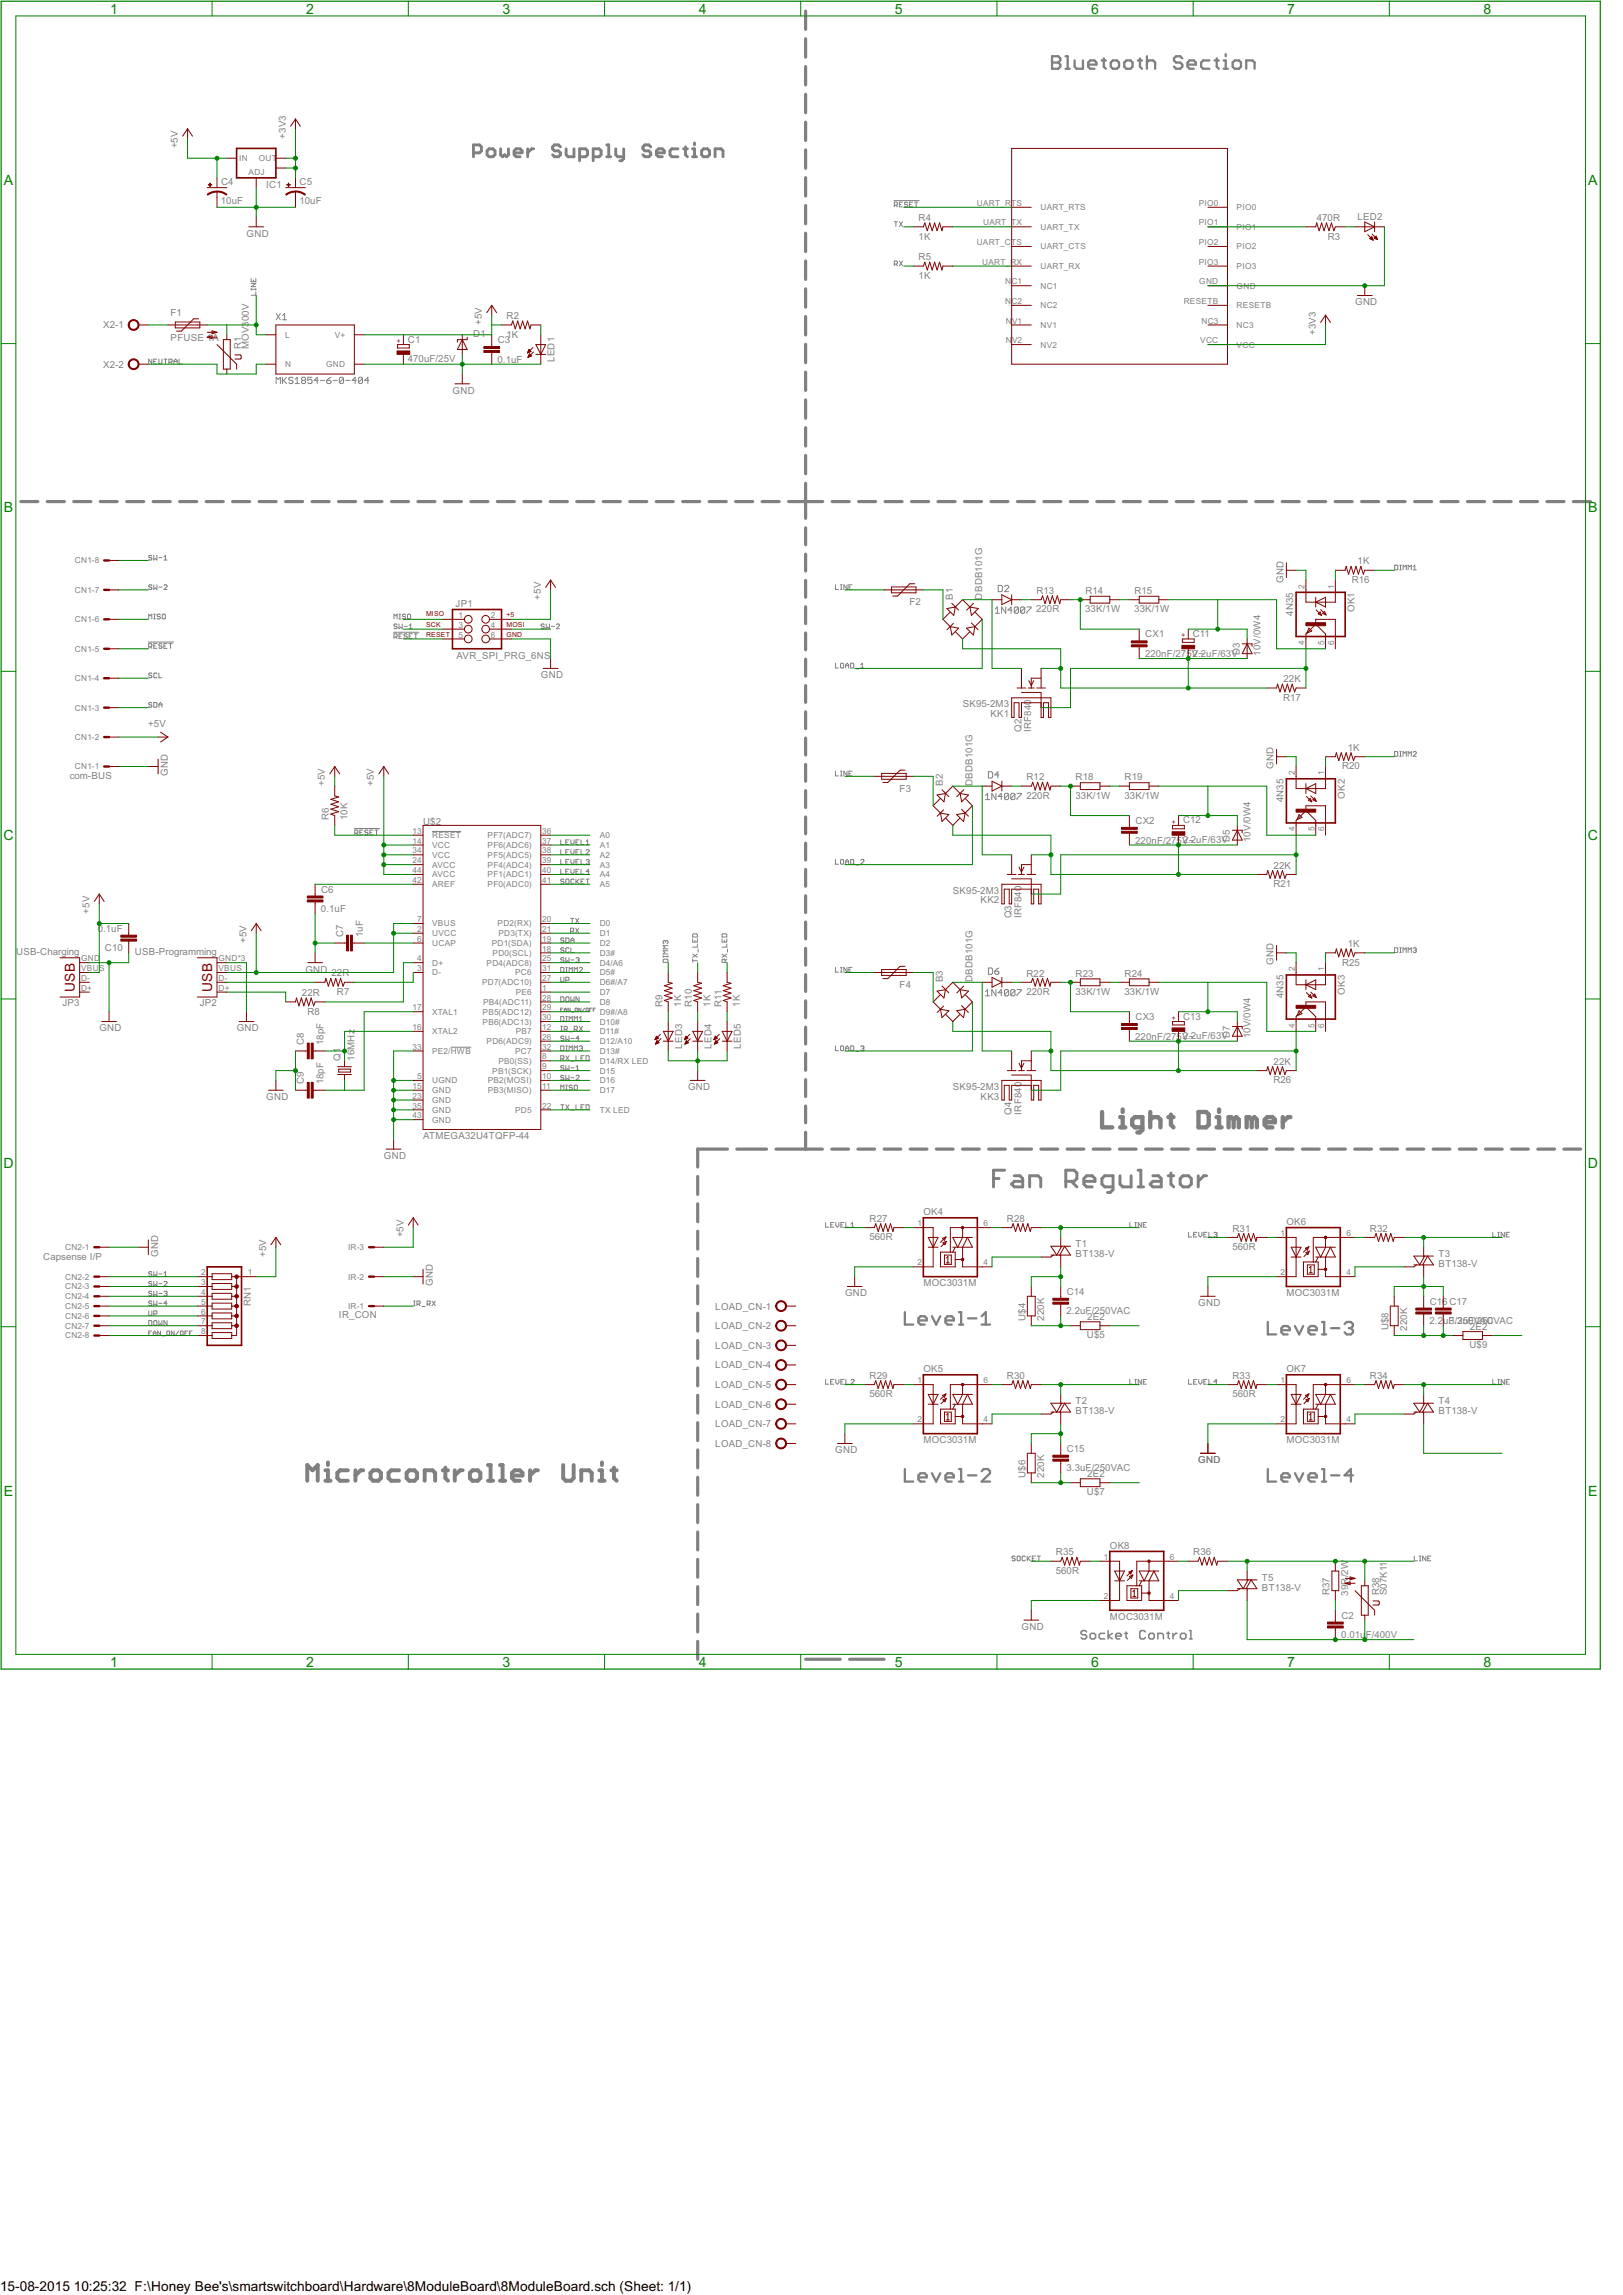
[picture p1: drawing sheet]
<svg xmlns="http://www.w3.org/2000/svg" width="420mm" height="594mm" viewBox="0 0 420 594" stroke-linecap="round" stroke-linejoin="round" font-family="sans-serif">
<defs><g id="words">
<g font-size="4.1" fill="#008000">
<text x="28.5" y="3.5">1</text>
<text x="79.3" y="3.5">2</text>
<text x="130.1" y="3.5">3</text>
<text x="180.9" y="3.5">4</text>
<text x="231.7" y="3.5">5</text>
<text x="282.5" y="3.5">6</text>
<text x="333.3" y="3.5">7</text>
<text x="384.1" y="3.5">8</text>
<text x="1" y="47.8">A</text>
<text x="411.1" y="47.8">A</text>
<text x="1" y="132.7">B</text>
<text x="411.1" y="132.7">B</text>
<text x=".9" y="217.5">C</text>
<text x="411" y="217.5">C</text>
<text x=".9" y="302.3">D</text>
<text x="411" y="302.3">D</text>
<text x="1" y="387.1">E</text>
<text x="411.1" y="387.1">E</text>
<text x="28.5" y="431.5">1</text>
<text x="79.3" y="431.5">2</text>
<text x="130.1" y="431.5">3</text>
<text x="180.9" y="431.5">4</text>
<text x="231.7" y="431.5">5</text>
<text x="282.5" y="431.5">6</text>
<text x="333.3" y="431.5">7</text>
<text x="384.1" y="431.5">8</text>
</g>
<g font-size="4" fill="#800000">
<text x="19.4" y="256.9" transform="rotate(-90 19.4 256.9)">USB</text>
<text x="54.9" y="256.9" transform="rotate(-90 54.9 256.9)">USB</text>
</g>
<g font-size="4">
<text x="0" y="593.1">15-08-2015</text>
<text x="19.1" y="593.1">10:25:32 F:\Honey Bee's\smartswitchboard\Hardware\8ModuleBoard\8ModuleBoard.sch (Sheet: 1/1)</text>
</g>
<g font-size="2.8" fill="#808080">
<text x="74" y="35.9" transform="rotate(-90 74 35.9)">+3V3</text>
<text x="46" y="38.4" transform="rotate(-90 46 38.4)">+5V</text>
<text x="57.2" y="47.9">C4</text>
<text x="77.6" y="47.9">C5</text>
<text x="57.2" y="52.8">10uF</text>
<text x="68.9" y="48.6">IC1</text>
<text x="77.5" y="52.8">10uF</text>
<text x="237.8" y="57.2">R4</text>
<text x="340.9" y="57.2">470R</text>
<text x="351.4" y="56.9">LED2</text>
<text x="63.8" y="61.3">GND</text>
<text x="237.8" y="62">1K</text>
<text x="343.7" y="62">R3</text>
<text x="237.8" y="67.4">R5</text>
<text x="237.8" y="72.2">1K</text>
<text x="44.2" y="81.9">F1</text>
<text x="131.1" y="82.6">R2</text>
<text x="350.8" y="79">GND</text>
<text x="26.7" y="85">X2-1</text>
<text x="44.2" y="88.3">PFUSE 1A</text>
<text x="105.6" y="88.7">C1</text>
<text x="122.5" y="87.3">D1</text>
<text x="124.7" y="84.1" transform="rotate(-90 124.7 84.1)">+5V</text>
<text x="128.9" y="88.8">C3</text>
<text x="131.1" y="87.4">1K</text>
<text x="340.6" y="86.7" transform="rotate(-90 340.6 86.7)">+3V3</text>
<text x="26.7" y="95.2">X2-2</text>
<text x="62.4" y="90.4" transform="rotate(-90 62.4 90.4)">R1</text>
<text x="64.4" y="90.4" transform="rotate(-90 64.4 90.4)">MOV300V</text>
<text x="105.6" y="93.8">470uF/25V</text>
<text x="128.8" y="93.9">0.1uF</text>
<text x="143.5" y="93.7" transform="rotate(-90 143.5 93.7)">LED1</text>
<text x="117.2" y="101.9">GND</text>
<text x="351.4" y="146.1">1K</text>
<text x="140" y="155.2" transform="rotate(-90 140 155.2)">+5V</text>
<text x="246.7" y="155.2" transform="rotate(-90 246.7 155.2)">B1</text>
<text x="254.3" y="155.2" transform="rotate(-90 254.3 155.2)">DBDB101G</text>
<text x="268.3" y="153.7">R13</text>
<text x="281" y="153.7">R14</text>
<text x="293.7" y="153.7">R15</text>
<text x="332.2" y="150.8" transform="rotate(-90 332.2 150.8)">GND</text>
<text x="350" y="150.9">R16</text>
<text x="117.9" y="157">JP1</text>
<text x="235.4" y="156.7">F2</text>
<text x="268.2" y="158.5">220R</text>
<text x="280.9" y="158.5">33K/1W</text>
<text x="293.6" y="158.5">33K/1W</text>
<text x="334.8" y="159.4" transform="rotate(-90 334.8 159.4)">4N35</text>
<text x="350.7" y="158.5" transform="rotate(-90 350.7 158.5)">OK1</text>
<text x="296.5" y="165">CX1</text>
<text x="308.8" y="164.9">C11</text>
<text x="118.2" y="170.5">AVR_SPI_PRG_6NS</text>
<text x="296.4" y="170.1">220nF/275V~</text>
<text x="308.8" y="170">2.2uF/63V</text>
<text x="320.9" y="169.7" transform="rotate(-90 320.9 169.7)">D3</text>
<text x="326.3" y="169.7" transform="rotate(-90 326.3 169.7)">10V/0W4</text>
<text x="140" y="175.6">GND</text>
<text x="332.3" y="176.6">22K</text>
<text x="249.2" y="183">SK95-2M3</text>
<text x="256.4" y="185.6">KK1</text>
<text x="332.2" y="181.4">R17</text>
<text x="38.4" y="188.3">+5V</text>
<text x="264.4" y="189.5" transform="rotate(-90 264.4 189.5)">Q2</text>
<text x="267" y="189.5" transform="rotate(-90 267 189.5)">IRF840</text>
<text x="348.9" y="194.3">1K</text>
<text x="18.1" y="201.6">com-BUS</text>
<text x="43.5" y="200.9" transform="rotate(-90 43.5 200.9)">GND</text>
<text x="84.1" y="203.5" transform="rotate(-90 84.1 203.5)">+5V</text>
<text x="96.8" y="203.5" transform="rotate(-90 96.8 203.5)">+5V</text>
<text x="244.1" y="203.4" transform="rotate(-90 244.1 203.4)">B2</text>
<text x="251.7" y="203.4" transform="rotate(-90 251.7 203.4)">DBDB101G</text>
<text x="265.7" y="202">R12</text>
<text x="278.4" y="202">R18</text>
<text x="291.1" y="202">R19</text>
<text x="329.7" y="199.1" transform="rotate(-90 329.7 199.1)">GND</text>
<text x="347.4" y="199.1">R20</text>
<text x="232.9" y="205">F3</text>
<text x="265.7" y="206.8">220R</text>
<text x="278.4" y="206.8">33K/1W</text>
<text x="291.1" y="206.8">33K/1W</text>
<text x="332.2" y="207.7" transform="rotate(-90 332.2 207.7)">4N35</text>
<text x="348.1" y="206.7" transform="rotate(-90 348.1 206.7)">OK2</text>
<text x="85.2" y="212.3" transform="rotate(-90 85.2 212.3)">R6</text>
<text x="90" y="212.4" transform="rotate(-90 90 212.4)">10K</text>
<text x="109.6" y="213.6">U$2</text>
<text x="293.9" y="213.3">CX2</text>
<text x="306.3" y="213.2">C12</text>
<text x="293.9" y="218.3">220nF/275V~</text>
<text x="306.2" y="218.2">2.2uF/63V</text>
<text x="318.4" y="217.9" transform="rotate(-90 318.4 217.9)">D5</text>
<text x="323.7" y="218" transform="rotate(-90 323.7 218)">10V/0W4</text>
<text x="329.7" y="224.8">22K</text>
<text x="83.1" y="231">C6</text>
<text x="246.7" y="231.3">SK95-2M3</text>
<text x="253.9" y="233.8">KK2</text>
<text x="329.6" y="229.6">R21</text>
<text x="23.2" y="236.5" transform="rotate(-90 23.2 236.5)">+5V</text>
<text x="83.1" y="236.1">0.1uF</text>
<text x="261.9" y="237.7" transform="rotate(-90 261.9 237.7)">Q3</text>
<text x="264.4" y="237.7" transform="rotate(-90 264.4 237.7)">IRF840</text>
<text x="25.3" y="241.2">0.1uF</text>
<text x="63.8" y="244.1" transform="rotate(-90 63.8 244.1)">+5V</text>
<text x="88.8" y="242.6" transform="rotate(-90 88.8 242.6)">C7</text>
<text x="93.9" y="242.6" transform="rotate(-90 93.9 242.6)">1uF</text>
<text x="348.9" y="245.1">1K</text>
<text x="4.2" y="247.2">USB-Charging</text>
<text x="27.2" y="246.3">C10</text>
<text x="34.9" y="247.2">USB-Programming</text>
<text x="79.1" y="251.7">GND</text>
<text x="329.7" y="249.9" transform="rotate(-90 329.7 249.9)">GND</text>
<text x="347.4" y="249.9">R25</text>
<text x="78.2" y="257.8">22R</text>
<text x="85.8" y="252.8">22R</text>
<text x="87.2" y="257.6">R7</text>
<text x="232.9" y="255.7">F4</text>
<text x="244.1" y="254.2" transform="rotate(-90 244.1 254.2)">B3</text>
<text x="251.7" y="254.2" transform="rotate(-90 251.7 254.2)">DBDB101G</text>
<text x="265.7" y="257.6">220R</text>
<text x="265.7" y="252.8">R22</text>
<text x="278.4" y="257.6">33K/1W</text>
<text x="278.4" y="252.8">R23</text>
<text x="291.1" y="257.6">33K/1W</text>
<text x="291.1" y="252.8">R24</text>
<text x="348.1" y="257.5" transform="rotate(-90 348.1 257.5)">OK3</text>
<text x="16.2" y="260.5">JP3</text>
<text x="51.7" y="260.5">JP2</text>
<text x="79.6" y="262.6">R8</text>
<text x="171.5" y="260.6" transform="rotate(-90 171.5 260.6)">R9</text>
<text x="176.3" y="260.6" transform="rotate(-90 176.3 260.6)">1K</text>
<text x="179.1" y="260.6" transform="rotate(-90 179.1 260.6)">R10</text>
<text x="183.9" y="260.6" transform="rotate(-90 183.9 260.6)">1K</text>
<text x="186.7" y="260.6" transform="rotate(-90 186.7 260.6)">R11</text>
<text x="191.5" y="260.6" transform="rotate(-90 191.5 260.6)">1K</text>
<text x="306.3" y="264">C13</text>
<text x="332.2" y="258.5" transform="rotate(-90 332.2 258.5)">4N35</text>
<text x="25.7" y="267">GND</text>
<text x="61.3" y="267">GND</text>
<text x="293.9" y="269.1">220nF/275V~</text>
<text x="293.9" y="264.1">CX3</text>
<text x="306.2" y="269">2.2uF/63V</text>
<text x="318.4" y="268.7" transform="rotate(-90 318.4 268.7)">D7</text>
<text x="323.7" y="268.8" transform="rotate(-90 323.7 268.8)">10V/0W4</text>
<text x="78.7" y="270.5" transform="rotate(-90 78.7 270.5)">C8</text>
<text x="83.7" y="270.5" transform="rotate(-90 83.7 270.5)">18pF</text>
<text x="88.2" y="274.6" transform="rotate(-90 88.2 274.6)">Q1</text>
<text x="91.7" y="274.6" transform="rotate(-90 91.7 274.6)">16MHz</text>
<text x="176.6" y="271.5" transform="rotate(-90 176.6 271.5)">LED3</text>
<text x="184.2" y="271.5" transform="rotate(-90 184.2 271.5)">LED4</text>
<text x="191.8" y="271.5" transform="rotate(-90 191.8 271.5)">LED5</text>
<text x="329.7" y="275.6">22K</text>
<text x="78.7" y="280.7" transform="rotate(-90 78.7 280.7)">C9</text>
<text x="83.7" y="280.7" transform="rotate(-90 83.7 280.7)">18pF</text>
<text x="329.6" y="280.4">R26</text>
<text x="68.9" y="284.8">GND</text>
<text x="178.1" y="282.2">GND</text>
<text x="246.7" y="282.1">SK95-2M3</text>
<text x="253.9" y="284.6">KK3</text>
<text x="261.9" y="288.5" transform="rotate(-90 261.9 288.5)">Q4</text>
<text x="264.4" y="288.5" transform="rotate(-90 264.4 288.5)">IRF840</text>
<text x="99.4" y="300">GND</text>
<text x="109.6" y="294.9">ATMEGA32U4TQFP-44</text>
<text x="225.1" y="316.3">R27</text>
<text x="239.1" y="314.6">OK4</text>
<text x="260.7" y="316.3">R28</text>
<text x="333" y="317.2">OK6</text>
<text x="104.4" y="320.3" transform="rotate(-90 104.4 320.3)">+5V</text>
<text x="225.1" y="321.1">560R</text>
<text x="278.4" y="322.9">T1</text>
<text x="319" y="323.6">560R</text>
<text x="319.1" y="318.8">R31</text>
<text x="354.6" y="318.8">R32</text>
<text x="11.2" y="326">Capsense I/P</text>
<text x="40.9" y="325.4" transform="rotate(-90 40.9 325.4)">GND</text>
<text x="68.9" y="325.4" transform="rotate(-90 68.9 325.4)">+5V</text>
<text x="278.4" y="325.4">BT138-V</text>
<text x="372.4" y="327.9">BT138-V</text>
<text x="372.4" y="325.4">T3</text>
<text x="112.1" y="333" transform="rotate(-90 112.1 333)">GND</text>
<text x="218.8" y="335.6">GND</text>
<text x="239.1" y="332.9">MOC3031M</text>
<text x="276.2" y="335.2">C14</text>
<text x="333" y="335.5">MOC3031M</text>
<text x="64.9" y="338.1" transform="rotate(-90 64.9 338.1)">RN1</text>
<text x="87.8" y="341.3">IR_CON</text>
<text x="185.2" y="339">LOAD_CN-1</text>
<text x="265.5" y="341.9" transform="rotate(-90 265.5 341.9)">U$4</text>
<text x="270.3" y="341.9" transform="rotate(-90 270.3 341.9)">220K</text>
<text x="276.1" y="340.3">2.2uF/250VAC</text>
<text x="281.5" y="341.7">2E2</text>
<text x="310.2" y="338.1">GND</text>
<text x="370.1" y="337.7">C16C17</text>
<text x="185.2" y="344.1">LOAD_CN-2</text>
<text x="281.4" y="346.5">U$5</text>
<text x="359.4" y="344.4" transform="rotate(-90 359.4 344.4)">U$8</text>
<text x="364.2" y="344.4" transform="rotate(-90 364.2 344.4)">220K</text>
<text x="370.1" y="342.8">2.2uF/2uF/250</text>
<text x="375.2" y="342.8">3.350VACVAC</text>
<text x="380.5" y="344.2">2E2</text>
<text x="185.2" y="349.1">LOAD_CN-3</text>
<text x="380.4" y="349">U$9</text>
<text x="185.2" y="354.2">LOAD_CN-4</text>
<text x="185.2" y="359.3">LOAD_CN-5</text>
<text x="225.1" y="356.9">R29</text>
<text x="239.1" y="355.3">OK5</text>
<text x="260.7" y="356.9">R30</text>
<text x="319.1" y="356.9">R33</text>
<text x="333" y="355.3">OK7</text>
<text x="354.6" y="356.9">R34</text>
<text x="185.2" y="364.4">LOAD_CN-6</text>
<text x="225.1" y="361.7">560R</text>
<text x="278.4" y="363.5">T2</text>
<text x="319" y="361.7">560R</text>
<text x="372.4" y="363.5">T4</text>
<text x="185.2" y="369.5">LOAD_CN-7</text>
<text x="278.4" y="366">BT138-V</text>
<text x="372.4" y="366">BT138-V</text>
<text x="185.2" y="374.5">LOAD_CN-8</text>
<text x="216.2" y="376.2">GND</text>
<text x="239.1" y="373.6">MOC3031M</text>
<text x="276.2" y="375.8">C15</text>
<text x="333" y="373.6">MOC3031M</text>
<text x="265.5" y="382.5" transform="rotate(-90 265.5 382.5)">U$6</text>
<text x="270.3" y="382.5" transform="rotate(-90 270.3 382.5)">220K</text>
<text x="276.1" y="380.9">3.3uF/250VAC</text>
<text x="281.5" y="382.3">2E2</text>
<text x="310.2" y="378.7">GND</text>
<text x="281.4" y="387.1">U$7</text>
<text x="287.3" y="401">OK8</text>
<text x="273.3" y="407.4">560R</text>
<text x="273.4" y="402.6">R35</text>
<text x="308.9" y="402.6">R36</text>
<text x="326.7" y="411.7">BT138-V</text>
<text x="326.7" y="409.2">T5</text>
<text x="344.2" y="413" transform="rotate(-90 344.2 413)">R37</text>
<text x="349" y="413" transform="rotate(-90 349 413)">39R</text>
<text x="349" y="408.3" transform="rotate(-90 349 408.3)">/2W</text>
<text x="357" y="413" transform="rotate(-90 357 413)">R38</text>
<text x="359" y="413" transform="rotate(-90 359 413)">S07K11</text>
<text x="287.3" y="419.3">MOC3031M</text>
<text x="347.3" y="419">C2</text>
<text x="264.5" y="421.9">GND</text>
<text x="347.2" y="424.1">0.01u</text>
<text x="353.6" y="424.1">F/400V</text>
</g>
<g font-size="2.4" fill="#808080">
<text x="61.9" y="41.6">IN</text>
<text x="67" y="41.6">OUT</text>
<text x="64.3" y="45.3">ADJ</text>
<text x="252.9" y="53.3">UART_RTS</text>
<text x="310.3" y="53.3">PIO0</text>
<text x="254.5" y="58.4">UART_TX</text>
<text x="269.3" y="54.4">UART_RTS</text>
<text x="269.3" y="59.5">UART_TX</text>
<text x="310.3" y="58.4">PIO1</text>
<text x="320.1" y="59.5">PIO1</text>
<text x="320.1" y="54.4">PIO0</text>
<text x="252.8" y="63.5">UART_CTS</text>
<text x="269.3" y="64.6">UART_CTS</text>
<text x="310.3" y="63.5">PIO2</text>
<text x="320.1" y="64.6">PIO2</text>
<text x="254.3" y="68.5">UART_RX</text>
<text x="269.3" y="69.6">UART_RX</text>
<text x="310.3" y="68.5">PIO3</text>
<text x="320.1" y="69.6">PIO3</text>
<text x="260.2" y="73.6">NC1</text>
<text x="269.3" y="74.7">NC1</text>
<text x="310.5" y="73.6">GND</text>
<text x="320.1" y="74.7">GND</text>
<text x="260.2" y="78.7">NC2</text>
<text x="260.4" y="83.8">N</text>
<text x="262" y="83.8">V1</text>
<text x="269.3" y="79.8">NC2</text>
<text x="306.4" y="78.7">RESETB</text>
<text x="311" y="83.8">NC3</text>
<text x="320.1" y="79.8">RESETB</text>
<text x="73.8" y="87.4">L</text>
<text x="86.7" y="87.4">V+</text>
<text x="260.4" y="88.8">N</text>
<text x="262" y="88.8">V2</text>
<text x="269.3" y="84.9">NV1</text>
<text x="269.3" y="90">NV2</text>
<text x="310.7" y="88.8">VCC</text>
<text x="320.1" y="90">VCC</text>
<text x="320.1" y="84.9">NC3</text>
<text x="73.8" y="95">N</text>
<text x="84.4" y="95">GND</text>
<text x="19.4" y="145.8">CN1-8</text>
<text x="19.4" y="153.5">CN1-7</text>
<text x="337.7" y="152.3" transform="rotate(-90 337.7 152.3)">2</text>
<text x="345.3" y="152.3" transform="rotate(-90 345.3 152.3)">1</text>
<text x="19.4" y="161.1">CN1-6</text>
<text x="118.7" y="160">1</text>
<text x="127.1" y="160">2</text>
<text x="118.7" y="162.5">3</text>
<text x="118.7" y="165">5</text>
<text x="127.1" y="162.5">4</text>
<text x="127.1" y="165">6</text>
<text x="337.7" y="166.9" transform="rotate(-90 337.7 166.9)">4</text>
<text x="342.8" y="166.9" transform="rotate(-90 342.8 166.9)">5</text>
<text x="345.3" y="166.9" transform="rotate(-90 345.3 166.9)">6</text>
<text x="19.4" y="168.7">CN1-5</text>
<text x="19.4" y="176.3">CN1-4</text>
<text x="19.4" y="183.9">CN1-3</text>
<text x="19.4" y="191.6">CN1-2</text>
<text x="19.4" y="199.2">CN1-1</text>
<text x="335.2" y="200.6" transform="rotate(-90 335.2 200.6)">2</text>
<text x="342.8" y="200.6" transform="rotate(-90 342.8 200.6)">1</text>
<text x="106.8" y="215.8">13</text>
<text x="140.3" y="215.8">36</text>
<text x="335.2" y="215.2" transform="rotate(-90 335.2 215.2)">4</text>
<text x="340.3" y="215.2" transform="rotate(-90 340.3 215.2)">5</text>
<text x="342.8" y="215.2" transform="rotate(-90 342.8 215.2)">6</text>
<text x="106.8" y="218.4">14</text>
<text x="106.8" y="220.9">34</text>
<text x="111.9" y="217">RESET</text>
<text x="111.9" y="219.5">VCC</text>
<text x="126.2" y="219.5">PF6(ADC6)</text>
<text x="126.2" y="217">PF7(ADC7)</text>
<text x="140.3" y="220.9">38</text>
<text x="140.3" y="218.4">37</text>
<text x="155.3" y="217">A0</text>
<text x="155.3" y="219.5">A1</text>
<text x="106.8" y="223.5">24</text>
<text x="106.8" y="226">44</text>
<text x="111.9" y="224.6">AVCC</text>
<text x="111.9" y="227.1">AVCC</text>
<text x="111.9" y="222">VCC</text>
<text x="126.2" y="227.1">PF1(ADC1)</text>
<text x="126.2" y="224.6">PF4(ADC4)</text>
<text x="126.2" y="222">PF5(ADC5)</text>
<text x="140.3" y="226">40</text>
<text x="140.3" y="223.5">39</text>
<text x="155.3" y="222">A2</text>
<text x="155.3" y="224.6">A3</text>
<text x="155.3" y="227.1">A4</text>
<text x="106.8" y="228.5">42</text>
<text x="111.9" y="229.6">AREF</text>
<text x="126.2" y="229.6">PF0(ADC0)</text>
<text x="140.3" y="228.5">41</text>
<text x="155.3" y="229.6">A5</text>
<text x="108" y="238.7">7</text>
<text x="111.9" y="239.8">VBUS</text>
<text x="128.8" y="239.8">PD2(RX)</text>
<text x="140.3" y="238.7">20</text>
<text x="155.3" y="239.8">D0</text>
<text x="108" y="243.8">6</text>
<text x="108" y="241.2">2</text>
<text x="111.9" y="244.9">UCAP</text>
<text x="111.9" y="242.3">UVCC</text>
<text x="127.3" y="244.9">PD1(SDA)</text>
<text x="129.1" y="242.3">PD3(TX)</text>
<text x="140.3" y="243.8">19</text>
<text x="140.3" y="241.2">21</text>
<text x="155.3" y="244.9">D2</text>
<text x="155.3" y="242.3">D1</text>
<text x="21" y="251.4">VBUS</text>
<text x="21" y="248.8">GND</text>
<text x="56.6" y="251.4">VBUS</text>
<text x="56.6" y="248.8">GND*3</text>
<text x="108" y="248.8">4</text>
<text x="108" y="251.4">3</text>
<text x="111.9" y="250">D+</text>
<text x="126" y="250">PD4(ADC8)</text>
<text x="127.5" y="247.4">PD0(SCL)</text>
<text x="140.3" y="251.4">31</text>
<text x="140.3" y="246.3">18</text>
<text x="140.3" y="248.8">25</text>
<text x="155.3" y="247.4">D3#</text>
<text x="155.3" y="250">D4/A6</text>
<text x="335.2" y="251.4" transform="rotate(-90 335.2 251.4)">2</text>
<text x="342.8" y="251.4" transform="rotate(-90 342.8 251.4)">1</text>
<text x="21" y="256.5">D+</text>
<text x="21" y="253.9">D-</text>
<text x="56.6" y="256.5">D+</text>
<text x="56.6" y="253.9">D-</text>
<text x="111.9" y="252.5">D-</text>
<text x="124.8" y="255">PD7(ADC10)</text>
<text x="133.4" y="252.5">PC6</text>
<text x="133.5" y="257.6">PE6</text>
<text x="140.3" y="253.9">27</text>
<text x="140.3" y="256.5">1</text>
<text x="155.3" y="252.5">D5#</text>
<text x="155.3" y="255">D6#/A7</text>
<text x="155.3" y="257.6">D7</text>
<text x="106.8" y="261.5">17</text>
<text x="111.9" y="262.7">XTAL1</text>
<text x="124.9" y="262.7">PB5(ADC12)</text>
<text x="125.1" y="260.1">PB4(ADC11)</text>
<text x="140.3" y="259">28</text>
<text x="140.3" y="261.5">29</text>
<text x="155.3" y="260.1">D8</text>
<text x="155.3" y="262.7">D9#/A8</text>
<text x="106.8" y="266.6">16</text>
<text x="111.9" y="267.7">XTAL2</text>
<text x="124.9" y="265.2">PB6(ADC13)</text>
<text x="133.5" y="267.7">PB7</text>
<text x="140.3" y="264.1">30</text>
<text x="140.3" y="266.6">12</text>
<text x="140.3" y="269.2">26</text>
<text x="155.3" y="265.2">D10#</text>
<text x="155.3" y="267.7">D11#</text>
<text x="335.2" y="266" transform="rotate(-90 335.2 266)">4</text>
<text x="340.3" y="266" transform="rotate(-90 340.3 266)">5</text>
<text x="342.8" y="266" transform="rotate(-90 342.8 266)">6</text>
<text x="106.8" y="271.7">33</text>
<text x="111.9" y="272.8">PE2/HWB</text>
<text x="126" y="270.3">PD6(ADC9)</text>
<text x="129.1" y="275.4">PB0(SS)</text>
<text x="133.4" y="272.8">PC7</text>
<text x="140.3" y="274.2">8</text>
<text x="140.3" y="271.7">32</text>
<text x="155.3" y="275.4">D14/RX LED</text>
<text x="155.3" y="272.8">D13#</text>
<text x="155.3" y="270.3">D12/A10</text>
<text x="106.8" y="281.9">15</text>
<text x="108" y="279.3">5</text>
<text x="111.9" y="280.4">UGND</text>
<text x="126.3" y="280.4">PB2(MOSI)</text>
<text x="127.4" y="277.9">PB1(SCK)</text>
<text x="140.3" y="276.8">9</text>
<text x="140.3" y="279.3">10</text>
<text x="140.3" y="281.9">11</text>
<text x="155.3" y="277.9">D15</text>
<text x="155.3" y="280.4">D16</text>
<text x="106.8" y="284.4">23</text>
<text x="106.8" y="286.9">35</text>
<text x="111.9" y="283">GND</text>
<text x="111.9" y="285.5">GND</text>
<text x="126.3" y="283">PB3(MISO)</text>
<text x="140.3" y="286.9">22</text>
<text x="155.3" y="283">D17</text>
<text x="106.8" y="289.5">43</text>
<text x="111.9" y="288.1">GND</text>
<text x="111.9" y="290.6">GND</text>
<text x="133.4" y="288.1">PD5</text>
<text x="155.3" y="288.1">TX LED</text>
<text x="237.5" y="317.4">1</text>
<text x="254.6" y="317.4">6</text>
<text x="16.8" y="323.6">CN2-1</text>
<text x="90.1" y="323.6">IR-3</text>
<text x="331.5" y="320">1</text>
<text x="348.6" y="320">6</text>
<text x="237.5" y="327.6">2</text>
<text x="254.6" y="327.6">4</text>
<text x="16.8" y="331.2">CN2-2</text>
<text x="16.8" y="333.8">CN2-3</text>
<text x="52.1" y="330.1">2</text>
<text x="52.1" y="332.7">3</text>
<text x="52.1" y="335.2">4</text>
<text x="64.2" y="330.1">1</text>
<text x="90.1" y="331.2">IR-2</text>
<text x="331.5" y="330.1">2</text>
<text x="348.6" y="330.1">4</text>
<text x="16.8" y="336.3">CN2-4</text>
<text x="16.8" y="338.9">CN2-5</text>
<text x="16.8" y="341.4">CN2-6</text>
<text x="52.1" y="337.7">5</text>
<text x="52.1" y="340.3">6</text>
<text x="90.1" y="338.9">IR-1</text>
<text x="16.8" y="343.9">CN2-7</text>
<text x="16.8" y="346.5">CN2-8</text>
<text x="52.1" y="342.8">7</text>
<text x="52.1" y="345.4">8</text>
<text x="237.5" y="358.1">1</text>
<text x="254.6" y="358.1">6</text>
<text x="331.5" y="358.1">1</text>
<text x="348.6" y="358.1">6</text>
<text x="237.5" y="368.2">2</text>
<text x="254.6" y="368.2">4</text>
<text x="331.5" y="368.2">2</text>
<text x="348.6" y="368.2">4</text>
<text x="285.7" y="403.8">1</text>
<text x="302.9" y="403.8">6</text>
<text x="285.7" y="413.9">2</text>
<text x="302.9" y="413.9">4</text>
</g>
<g font-size="2" fill="#800000">
<text x="103.8" y="88.8" transform="rotate(-90 103.8 88.8)">+</text>
<text x="110.3" y="159.6">MISO</text>
<text x="131.1" y="159.8">+5</text>
<text x="110.3" y="164.9">RESET</text>
<text x="110.3" y="162.3">SCK</text>
<text x="131.1" y="162.2">MOSI</text>
<text x="131.1" y="164.9">GND</text>
<text x="307" y="165" transform="rotate(-90 307 165)">+</text>
<text x="304.5" y="213.2" transform="rotate(-90 304.5 213.2)">+</text>
<text x="304.5" y="264" transform="rotate(-90 304.5 264)">+</text>
</g>
</g></defs>
<g fill="none" stroke="#808080" stroke-width=".26">
<path d="M231.4 51.9h6.6M231.5 53.1h.6l.2-.2-.2-.6h-.6v1.3M231.5 57.4h.8M231.9 53.1l.4 .5M231.9 57.4v1.2M232.8 52.9h.4M232.8 57.4l.8 1.2M233.6 52.3h-.8v1.3h.8M233.6 57.4l-.8 1.2M234.9 52.5l-.2-.2h-.4l-.2 .4 .2 .2h.4l.2 .4-.2 .3h-.4l-.2-.3M235.4 52.9h.5M236.3 52.3h-.9v1.3h.9"/>
<path d="M236.7 52.3h.9M237.2 52.3v1.3M65 72.1v.8h1.2v-.8M65 74.9h1.2M65 74.7v.4M65 73.4h1.2l-1.2 .8h1.2M65.6 72.5v.4M66.2 75.6v.8h-1.2M66.2 74.7v.4M231.5 68.4h.6l.2-.2-.2-.6h-.6v1.2M231.9 68.4l.4 .4M232.8 67.6l.8 1.2"/>
<path d="M233.6 67.6l-.8 1.2M39.3 93v1.2l-.8-1.2v1.2M39.8 93.6h.4M40.6 93h-.8v1.2h.8M41.1 93v1l.2 .2 .6-.2v-1M42.4 93h.8M42.8 93v1.2M43.7 93.8h.6l.3-.2v-.4l-.3-.2h-.6v1.2M44.2 93.8l.4 .4M45 93.6h.9M45 94.2v-.8l.5-.4 .4 .4v.8M46.4 93v1.2h.8"/>
<path d="M71.5 99.3v-1.6l.5 .5 .6-.5v1.6M71.5 81.2l1.1 1.6M72.6 81.2l-1.1 1.6M73.1 97.7v1.6M73.1 81.7l.6-.5v1.6M73.1 82.8h1.1M73.4 98.5l.8 .8M74.2 97.7l-1.1 1M75.8 97.9l-.2-.2h-.6l-.2 .2 .2 .6h.6l.2 .2-.2 .6h-.6l-.2-.3M76.4 99.3h1.1M76.4 98.2l.5-.5v1.6M78.3 98.5l-.3-.3 .3-.5h.5l.3 .2-.3 .6"/>
<path d="M78.3 98.5h.5M78.3 98.5l-.3 .2 .3 .6h.5l.3-.3-.3-.5M80.8 97.7h-1.1v.8l.5-.3 .6 .3v.5l-.3 .3h-.6l-.2-.3M82.4 98.5h-1.1l.8-.8v1.6M83 98.5h1M84.6 98.5h.8l.3 .5-.3 .3h-.5l-.3-.3zM85.7 97.7l-1.1 .8M86.2 98.5h1.1M88.9 97.9l-.2-.2h-.6l-.2 .2v1.1M88.9 97.9v1.1l-.2 .3h-.6l-.2-.3M88.9 97.9l-1 1.1M89.5 98.5h1.1"/>
<path d="M92.2 98.5h-1.1l.8-.8v1.6M93.9 97.9l-.3-.2h-.6l-.2 .2v1.1M93.9 97.9v1.1l-.3 .3h-.6l-.2-.3M93.9 97.9l-1.1 1.1M95.5 98.5h-1.1l.8-.8v1.6M39.3 151.6l-.2-.2-.6 .2 .2 .4h.4l.2 .4-.2 .2-.6-.2M39.3 144l-.2-.2-.6 .2 .2 .4h.4l.2 .4-.2 .2-.6-.2M39.8 143.8v1.2l.4-.4 .4 .4v-1.2M39.8 151.4v1.2l.4-.4 .4 .4v-1.2M39.8 159h.4M40 159v1.2M41.1 152h.8"/>
<path d="M41.1 144.4h.8M41.5 159.2l-.2-.2h-.4l-.2 .4 .6 .2 .2 .4-.2 .2-.6-.2M42.2 159h.4l.2 .2v.8l-.2 .2-.6-.2v-.8zM42.4 151.6l.2-.2 .6 .2v.2l-.8 .8h.8M42.4 144.2l.4-.4v1.2M42.4 145h.8M103.3 159h.4M103.5 159v1.2M105 159.2l-.2-.2h-.4l-.2 .4 .6 .2 .2 .4-.2 .2-.6-.2M105.7 159h.4l.2 .2v.8l-.2 .2-.6-.2v-.8zM216.3 151.4v1.2h.8M217.6 152.6h.4"/>
<path d="M217.6 151.4h.4M217.8 151.4v1.2M219.3 151.4v1.2l-.8-1.2v1.2M219.8 152h.4M220.6 151.4h-.8v1.2h.8M257.7 157.6l.5-.5v1.6M257.7 158.7h1M258.4 151.5h.8l.3 .3v1.1l-.3 .3h-.8zM260.1 151.8l.2-.3h.6l.2 .3v.3l-1 1.1h1M260.4 157.1v1.6l-1.1-1.6v1.6M262 157.9h-1.1l.8-.8v1.6M263.7 157.4v1.1l-.3 .2h-.6l-.2-.2"/>
<path d="M263.7 157.4l-.3-.3h-.6l-.2 .3v1.1M263.7 157.4l-1.1 1.1M265.3 157.4v1.1l-.3 .2h-.5l-.3-.2M265.3 157.4l-.3-.3h-.5l-.3 .3v1.1M265.3 157.4l-1.1 1.1M265.8 157.1h1.1v.3l-1.1 1.1v.2M361 146.3h.7l.2 .2v.8l-.2 .2h-.7zM362.4 147.5h.4M362.4 146.3h.4M362.6 146.3v1.2M363.2 147.5v-1.2l.4 .4 .4-.4v1.2M364.5 147.5v-1.2l.4 .4 .5-.4v1.2"/>
<path d="M365.8 147.5h.8M365.8 146.7l.4-.4v1.2M38.4 166.2h6.6M38.5 160.2v-1.2l.4 .4 .4-.4v1.2M38.5 167.4h.6l.2-.2-.2-.6h-.6v1.2M38.9 167.4l.4 .4M39.3 174.4l-.2-.2h-.4l-.2 .2 .2 .4h.4l.2 .2-.2 .5h-.4l-.2-.3M39.8 167.2h.4M39.8 160.2h.4M40.6 166.6h-.8v1.2h.8M40.6 174.4l-.2-.2h-.4l-.2 .2v.8l.2 .3h.4l.2-.3M41.1 174.2v1.3h.8"/>
<path d="M41.9 166.8l-.2-.2h-.4l-.2 .4 .6 .2 .2 .4-.2 .2h-.4l-.2-.2M42.4 167.2h.4M43.2 166.6h-.8v1.2h.8M43.7 166.6h.9M44.2 166.6v1.2M101.9 163.7h6.5M102 160.2v-1.2l.4 .4 .4-.4v1.2M102 164.9h.6l.2-.2v-.4l-.2-.2h-.6v1.2M102.4 164.9l.4 .4M102.8 161.7l-.2-.2h-.4l-.2 .4 .6 .2 .2 .5-.2 .2-.6-.2M103.3 161.5v1.3l.4-.5 .4 .5v-1.3M103.3 164.7h.4"/>
<path d="M103.3 160.2h.4M104.1 164.1h-.8v1.2h.8M104.6 162.1h.8M105.4 164.3l-.2-.2h-.4l-.2 .4 .6 .2 .2 .4-.2 .2h-.4l-.2-.2M105.9 164.7h.4M105.9 162.8h.8M105.9 161.9l.4-.4v1.3M106.7 164.1h-.8v1.2h.8M107.2 164.1h.9M107.6 164.1v1.2M140.9 161.7l-.2-.2h-.4l-.2 .4 .6 .2 .2 .5-.2 .2-.6-.2M141.4 161.5v1.3l.4-.5 .4 .5v-1.3"/>
<path d="M142.7 162.1h.8M144 161.7l.2-.2h.4l.2 .2v.2l-.8 .9h.8M216.3 171.7v1.2h.8M217.8 171.7h.4l.2 .2v.8l-.2 .2h-.4l-.2-.2v-.8zM218.9 172.9v-.8l.4-.4 .4 .4v.8M218.9 172.3h.8M220.2 171.7h.6l.2 .2v.8l-.2 .2h-.6zM221.5 173.1h.8M222.8 172.9h.8M222.8 172.1l.4-.4v1.2M39.3 182.1l-.2-.3h-.4l-.2 .3 .2 .4h.4l.2 .2-.2 .4h-.4l-.2-.2M39.8 181.8h.6l.2 .3v.8l-.2 .2h-.6z"/>
<path d="M41.1 183.1v-.8l.4-.5 .4 .5v.8M41.1 182.5h.8M216.3 199.6v1.3h.8M217.6 199.6h.4M217.8 199.6v1.3M219.3 199.6v1.3l-.8-1.3v1.3M220.6 199.6h-.8v1.3h.8M255.9 199.8h.8l.3 .2v1.1l-.3 .3h-.8zM361 194.5h.7l.2 .3v.8l-.2 .2h-.7zM362.4 195.8h.4M362.4 194.5h.4M362.6 194.5v1.3"/>
<path d="M363.2 195.8v-1.3l.4 .5 .4-.5v1.3M364.5 195.8v-1.3l.4 .5 .5-.5v1.3M365.8 194.8l.3-.3h.4l.1 .3v.2l-.8 .8h.8M91.7 214.5h6.6M91.8 215.7h.6l.2-.2v-.4l-.2-.2h-.6v1.2M92.2 215.7l.4 .4M93.2 215.5h.4M94 214.9h-.8v1.2h.8M95.3 215.1l-.2-.2h-.4l-.3 .4 .3 .2h.4l.2 .4-.2 .2h-.4l-.3-.2M95.8 215.5h.4M96.6 214.9h-.8v1.2h.8M97.1 214.9h.8"/>
<path d="M97.5 214.9v1.2M111.8 215.2h7.6M145.2 217.4v1.2h.8M145.2 219.9v1.3h.8M146.5 218h.4M147.3 217.4h-.8v1.2h.8M147.3 219.9h-.8v1.3h.8M147.8 217.4v.8l.4 .4 .4-.4v-.8M147.8 219.9v.9l.4 .4 .4-.4v-.9M149.1 218h.4M149.9 217.4h-.8v1.2h.8M149.9 219.9h-.8v1.3h.8"/>
<path d="M150.4 217.4v1.2h.8M150.4 219.9v1.3h.8M151.7 217.8l.4-.4v1.2M151.7 218.6h.8M217.6 200.9h.4M219.8 200.2h.4M255.1 205.9l.6-.5v1.6M255.1 207h1.1M257.8 205.4v1.6l-1-1.6v1.6M258.6 200.6h-1.1l.8-.8v1.6M259.5 206.2h-1.1l.8-.8v1.6M261.1 205.6v1.1l-.3 .3h-.5l-.3-.3"/>
<path d="M261.1 205.6l-.3-.2h-.5l-.3 .2v1.1M261.1 205.6l-1.1 1.1M262.7 205.6v1.1l-.2 .3h-.6l-.2-.3M262.7 205.6l-.2-.2h-.6l-.2 .2v1.1M262.7 205.6l-1 1.1M263.3 205.4h1.1v.2l-1.1 1.1v.3M145.2 222.5v1.2h.8M145.2 225v1.3h.8M146 227.8l-.2-.2h-.4l-.2 .2 .2 .4h.4l.2 .2-.2 .4h-.4l-.2-.2M146.5 227.8l.2-.2h.4l.2 .2v.8l-.2 .2h-.4l-.2-.2zM146.5 225.6h.4M146.5 220.6h.4"/>
<path d="M146.5 223.1h.4M147.3 222.5h-.8v1.2h.8M147.3 225h-.8v1.3h.8M147.7 237.7h.8M147.8 222.5v.8l.4 .4 .4-.4v-.8M147.8 225v.8l.4 .5 .4-.5v-.8M148.1 237.7v1.3M148.6 227.8l-.2-.2h-.4l-.2 .2v.8l.2 .2h.4l.2-.2M149 237.7l.8 1.3M149.1 227.6v1.2M149.1 225.6h.4M149.1 220.6h.4"/>
<path d="M149.1 223.1h.4M149.3 228.2l.6 .6M149.8 237.7l-.8 1.3M149.9 222.5h-.8v1.2h.8M149.9 225h-.8v1.3h.8M149.9 227.6l-.8 .8M150.4 222.5v1.2h.8M150.4 225v1.3h.8M150.4 228.2h.4M151.2 227.6h-.8v1.2h.8M151.7 220.2l.2-.3h.4l.2 .3-.8 1h.8M151.7 222.7l.2-.2h.4l.2 .2-.2 .4"/>
<path d="M151.7 227.6h.8M152.1 227.6v1.2M152.1 223.1h.2M152.3 223.1l.2 .2-.2 .4h-.4l-.2-.2M152.5 225.6h-.8l.6-.6v1.3M216.3 222.5v1.2h.8M217.8 222.5h.4l.2 .2v.8l-.2 .2h-.4l-.2-.2v-.8zM218.9 223.1h.8M218.9 223.7v-.8l.4-.4 .4 .4v.8M220.2 222.5h.6l.2 .2v.8l-.2 .2h-.6zM221.5 223.9h.8M222.8 222.7l.2-.2h.4l.2 .2-.8 1h.8"/>
<path d="M145.2 250.4h.6l.2 .2v.8l-.2 .3h-.6zM145.2 253v1l.2 .2h.4l.2-.2v-1M145.2 258h.6l.2 .3v.8l-.2 .2h-.6zM146 243l-.2-.2h-.4l-.2 .2 .2 .4 .6 .2-.2 .4h-.4l-.2-.2M146 245.6l-.2-.3h-.4l-.2 .3 .2 .4 .6 .1-.2 .5h-.4l-.2-.2M146 248.1l-.2-.2h-.4l-.2 .2 .2 .4 .6 .2-.2 .4h-.4l-.2-.2M146.5 251.7h.4M146.5 250.4h.4M146.5 242.8h.6l.2 .2v.8l-.2 .2h-.6zM146.5 247.9v1.2l.4-.4 .4 .4v-1.2M146.5 253.8h.6l.2-.2v-.4l-.2-.2h-.6v1.2M146.5 258.3l.2-.3h.4l.2 .3v.8l-.2 .2h-.4l-.2-.2z"/>
<path d="M146.7 250.4v1.3M147.3 245.6l-.2-.3h-.4l-.2 .3v.8l.2 .2h.4l.2-.2M147.3 251.7v-1.3l.5 .4 .4-.4v1.3M147.7 241.1h.6l.2-.2v-.4l-.2-.2h-.6v1.2M147.8 245.3v1.3h.8M147.8 244v-.8l.4-.4 .4 .4v.8M147.8 258v1.3l.4-.5 .4 .5v-1.3M147.8 248.5h.8M147.8 243.4h.8M148.1 241.1l.4 .4M148.7 251.7v-1.3l.4 .4 .4-.4v1.3M149 240.3l.8 1.2"/>
<path d="M149.1 248.1l.2-.2h.4l.2 .2-.2 .4M149.5 248.5h.2M149.7 248.5l.2 .2-.2 .4h-.4l-.2-.2M149.8 240.3l-.8 1.2M149.9 258v1.3l-.8-1.3v1.3M150 250.6l.2-.2h.4l.2 .2-.8 1.1h.8M171.7 248.5l.2-.2h.8l.2 .2v.6h-1.2zM171.7 247.4v.4M171.7 247.6h1.2M172.3 243.7l-.2-.2-.4 .2v.4l.2 .2M172.3 243.7l.2-.2 .4 .2v.4l-.2 .2M172.3 243.7v.2"/>
<path d="M172.9 247.4v.4M172.9 246.1h-1.2l.4 .4-.4 .4h1.2M172.9 244.8h-1.2l.4 .4-.4 .4h1.2M179.3 248.7h1.2M179.3 241.9l.2-.2h.8l.2 .2v.6h-1.2zM179.3 243.1v.8h1.2v-.8M179.3 248.3v.8M179.3 247l1.2 .8M179.9 243.5v.4M180.5 247l-1.2 .8M180.5 244.4v.8h-1.2M180.7 245.7v.8"/>
<path d="M186.9 243.1v.8h1.3v-.8M186.9 247l1.3 .8M187.1 241.7h.8l.3 .2v.6h-1.3v-.6zM187.5 243.5v.4M187.7 249.1v-.6l-.2-.2h-.4l-.2 .2v.6h1.3M188.2 244.4v.8h-1.3M188.2 248.3l-.5 .4M188.2 247l-1.3 .8M188.3 245.7v.8M216.3 250.4v1.3h.8M217.6 251.7h.4M217.6 250.4h.4"/>
<path d="M217.8 250.4v1.3M219.3 250.4v1.3l-.8-1.3v1.3M219.8 251h.4M220.6 250.4h-.8v1.3h.8M255.1 256.7l.6-.5v1.6M255.1 257.8h1.1M255.9 250.6h.8l.3 .2v1.1l-.3 .3h-.8zM257.5 251.4h.8l.3 .5-.3 .3h-.5l-.3-.3zM257.8 256.2v1.6l-1-1.6v1.6M258.6 250.6l-1.1 .8M259.5 257h-1.1l.8-.8v1.6M261.1 256.4l-.3-.2h-.5l-.3 .2v1.1"/>
<path d="M261.1 256.4v1.1l-.3 .3h-.5l-.3-.3M261.1 256.4l-1.1 1.1M262.7 256.4l-.2-.2h-.6l-.2 .2v1.1M262.7 256.4v1.1l-.2 .3h-.6l-.2-.3M262.7 256.4l-1 1.1M263.3 256.2h1.1v.2l-1.1 1.1v.3M361 245.3h.7l.2 .3v.8l-.2 .2h-.7zM362.4 246.6h.4M362.4 245.3h.4M362.6 245.3v1.3M363.2 246.6v-1.3l.4 .4 .4-.4v1.3M364.5 246.6v-1.3l.4 .4 .5-.4v1.3"/>
<path d="M365.8 245.6l.3-.3h.4l.1 .3-.1 .4M366.2 246h.3M366.5 246l.1 .1-.1 .5h-.4l-.3-.2M116.6 271.1h5.4M145.1 261.4h.3M145.2 263.1h.6l.2 .2v.8l-.2 .3h-.6zM145.2 270.7h.6l.2 .2v.9l-.2 .2h-.6zM145.2 274.1h.6l.2-.2v-.4l-.2-.2h-.6v1.2M145.2 266.9h.4M145.2 265.7h.4M145.4 265.7v1.2M145.6 274.1l.4 .4"/>
<path d="M145.7 261h-.6v.8M146 268.4l-.2-.2h-.4l-.2 .2 .2 .4 .6 .2-.2 .4h-.4l-.2-.2M146 276l-.2-.2-.6 .2 .2 .4 .6 .2-.2 .4-.6-.2M146 278.6l-.2-.2-.6 .2 .2 .4 .6 .2-.2 .4-.6-.2M146 266.5h.6l.3-.2v-.4l-.3-.2h-.6v1.2M146.1 261.8v-.5l.3-.3 .3 .3v.5M146.1 261.4h.6M146.5 266.5l.4 .4M146.5 268.2v1.2l.4-.4 .4 .4v-1.2M146.5 275.8v1.2l.4-.4 .4 .4v-1.2M146.5 278.4v1.2l.4-.4 .4 .4v-1.2M146.5 273.3l.8 1.2"/>
<path d="M146.5 272h.4M146.5 270.7h.4M146.5 264.4h.4M146.5 263.1h.4M146.7 263.1v1.3M146.7 270.7v1.3M147.3 273.3l-.8 1.2M147.3 264.4v-1.3l.5 .4 .4-.4v1.3M147.3 272v-1.3l.5 .4 .4-.4v1.3M147.3 267.1h.9M147.6 261v.8l-.6-.8v.8M147.8 279h.8"/>
<path d="M147.8 276.4h.8M147.8 274.7h.8M147.8 268.8h.8M148 262h.5M148.7 264.4v-1.3l.4 .4 .4-.4v1.3M148.7 266.5h.6l.2-.2v-.4l-.2-.2h-.6v1.2M148.7 272v-1.3l.4 .4 .4-.4v1.3M148.9 261.1l.1-.1 .5 .1-.2 .7-.4-.1zM149.1 266.5l.4 .4M149.1 276.2l.4-.4v1.2M149.1 273.3v1.2h.8M149.1 278.6l.2-.2 .6 .2v.2l-.8 .8h.8"/>
<path d="M149.1 277h.8M149.9 268.8h-.8l.6-.6v1.2M150 270.9l.6-.2 .2 .2-.2 .5M150 265.7l.8 1.2M150 264.4h.8M150 263.5l.4-.4v1.3M150.4 271.4h.2M150.4 261v.8l-.6-.8v.8M150.4 273.9h.4M150.6 271.4l.2 .1-.2 .5h-.4l-.2-.2M150.8 265.7l-.8 1.2M151.2 273.3h-.8v1.2h.8"/>
<path d="M151.3 261l-.6 .8M151.7 273.3h.6l.2 .2v.8l-.2 .2h-.6zM151.8 261l.5 .1-.2 .7-.4-.1zM152.6 261.4h.3M153.2 261h-.6v.8M153.6 261.4h.3M154.1 261h-.5v.8M216.3 270.7v1.3h.8M217.6 270.9l.2-.2 .6 .2v.9l-.2 .2h-.4l-.2-.2zM218.9 271.4h.8M218.9 272v-.9l.4-.4 .4 .4v.9M220.2 270.7h.6l.2 .2v.9l-.2 .2h-.6z"/>
<path d="M221.5 272.2h.8M222.8 270.9l.6-.2 .2 .2-.2 .5M223.2 271.4h.2M223.4 271.4l.2 .1-.2 .5h-.4l-.2-.2M145.2 282.1v-1.2l.4 .4 .4-.4v1.2M145.2 286h.8M145.6 286v1.2M146.5 282.1h.4M146.5 280.9h.4M146.5 286l.8 1.2M146.7 280.9v1.2M147.3 286l-.8 1.2"/>
<path d="M147.8 287.4h.8M148.2 281.1l-.2-.2-.7 .2 .3 .4 .6 .2-.2 .4-.7-.2M148.7 281.1l.2-.2 .6 .2v.8l-.2 .2-.6-.2zM149.1 286v1.2h.8M150.4 286.6h.4M151.2 286h-.8v1.2h.8M151.7 286h.6l.2 .2v.8l-.2 .2h-.6zM213.7 316.5v1.2h.8M215.1 317.1h.4M215.9 316.5h-.8v1.2h.8M216.4 316.5v.8l.4 .4 .4-.4v-.8M217.7 317.1h.4"/>
<path d="M218.5 316.5h-.8v1.2h.8M219 316.5v1.2h.8M220.3 317.7h.8M220.3 316.9l.4-.4v1.2M292.5 316.5v1.2h.8M293.8 317.7h.4M293.8 316.5h.4M294 316.5v1.2M295.5 316.5v1.2l-.8-1.2v1.2M296 317.1h.4M296.8 316.5h-.8v1.2h.8M307.7 319v1.2h.8"/>
<path d="M309 319.6h.4M309.8 319h-.8v1.2h.8M310.3 319v.8l.4 .4 .4-.4v-.8M311.6 319.6h.4M312.4 319h-.8v1.2h.8M312.9 319v1.2h.9M314.3 319.2l.6-.2 .2 .2-.2 .4M314.7 319.6h.2M314.9 319.6l.2 .2-.2 .4-.6-.2M386.4 319v1.2h.8M387.8 319h.4M387.9 319v1.2"/>
<path d="M389.4 319v1.2l-.8-1.2v1.2M389.9 319.6h.4M390.7 319h-.8v1.2h.8M38.5 339.3v1l.2 .2 .6-.2v-1M39.3 329.4l-.2-.2-.6 .2 .2 .4h.4l.2 .2-.2 .4-.6-.2M39.3 331.9l-.2-.2-.6 .2 .2 .4h.4l.2 .2-.2 .4-.6-.2M39.3 334.4l-.2-.2-.6 .2 .2 .4h.4l.2 .2-.2 .4-.6-.1M39.3 337l-.2-.2-.6 .2 .2 .4h.4l.2 .2-.2 .4-.6-.2M39.8 329.2v1.2l.4-.4 .4 .4v-1.2M39.8 331.7v1.2l.4-.4 .4 .4v-1.2M39.8 334.2v1.2l.4-.4 .4 .4v-1.2M39.8 336.8v1.2l.4-.4 .4 .4v-1.2"/>
<path d="M41.1 332.3h.8M41.1 329.8h.8M41.1 337.4h.8M41.1 334.8h.8M42.4 329.6l.4-.4v1.2M42.4 331.9l.2-.2 .6 .2v.2l-.8 .8h.8M42.4 334.4l.6-.2 .2 .2-.2 .4M42.4 330.4h.8M42.8 334.8h.2M43 334.8l.2 .2-.2 .4-.6-.1M43.2 337.4h-.8l.6-.6v1.2M107.1 336.8h.4"/>
<path d="M107.1 338h.4M107.3 336.8v1.2M107.9 337.6h.7l.2-.2-.2-.6h-.7v1.2M108.4 337.6l.4 .4M109.3 338.2h.8M110.6 337.6h.6l.2-.2v-.4l-.2-.2h-.6v1.2M111 337.6l.4 .4M111.9 336.8l.8 1.2M112.7 336.8l-.8 1.2M387.8 320.2h.4M38.5 341.8h.6l.2 .3v.8l-.2 .2h-.6zM38.5 345.1h.4"/>
<path d="M39.2 344.6h-.7v1M39.7 345.1h.7M39.7 345.6v-.7l.3-.3 .4 .3v.7M39.8 340.1h.6l.2-.2-.2-.6h-.6v1.2M40 341.8h.4l.2 .3v.8l-.2 .2-.6-.2v-.8zM41.1 341.8v1.3l.4-.4 .4 .4v-1.3M41.6 344.6v1l-.8-1v1M42 345.8h.7M43.2 344.7l.1-.1 .6 .1v.7l-.2 .2-.5-.2zM43.2 341.8v1.3l-.8-1.3v1.3M45.1 344.6v1l-.8-1v1M46.2 344.6l-.7 1"/>
<path d="M46.7 344.7l.2-.1 .5 .1v.7l-.2 .2-.5-.2zM47.9 345.1h.3M48.6 344.6h-.7v1M49 345.1h.4M49.7 344.6h-.7v1M213.7 357.1v1.2h.8M215.1 357.7h.4M215.9 357.1h-.8v1.2h.8M216.4 357.1v.8l.4 .4 .4-.4v-.8M217.7 357.7h.4M218.5 357.1h-.8v1.2h.8M219 357.1v1.2h.8"/>
<path d="M220.3 357.3l.2-.2h.4l.2 .2v.2l-.8 .8h.8M292.5 357.1v1.2h.8M293.8 358.3h.4M293.8 357.1h.4M294 357.1v1.2M295.5 357.1v1.2l-.8-1.2v1.2M296 357.7h.4M296.8 357.1h-.8v1.2h.8M307.7 357.1v1.2h.8M309 357.7h.4M309.8 357.1h-.8v1.2h.8M310.3 357.1v.8l.4 .4 .4-.4v-.8"/>
<path d="M311.6 357.7h.4M312.4 357.1h-.8v1.2h.8M312.9 357.1v1.2h.9M315.1 357.7h-.8l.6-.6v1.2M386.4 357.1v1.2h.8M387.8 358.3h.4M387.8 357.1h.4M387.9 357.1v1.2M389.4 357.1v1.2l-.8-1.2v1.2M389.9 357.7h.4M390.7 357.1h-.8v1.2h.8M262.8 403l-.2-.2h-.4l-.2 .4 .2 .2h.4l.2 .4-.2 .2h-.4l-.2-.2"/>
<path d="M263.5 402.8h.4l.2 .2v.8l-.2 .2h-.4l-.2-.2v-.8zM265.4 403l-.2-.2h-.4l-.2 .2v.8l.2 .2h.4l.2-.2M265.9 402.8v1.2M266.1 403.4l.6 .6M266.7 402.8l-.8 .8M267.2 403.4h.4M268.1 402.8h-.9v1.2h.9M268.5 402.8h.8M268.9 402.8v1.2M366.1 402.8v1.2h.8M367.4 404h.4M367.4 402.8h.4"/>
<path d="M367.6 402.8v1.2M369.1 402.8v1.2l-.8-1.2v1.2M369.6 403.4h.4M370.4 402.8h-.8v1.2h.8"/>
</g>
<g fill="none" stroke="#808080" stroke-width=".83">
<path d="M208.6 2.9v4.7M208.6 10v4.8M208.6 17.2v4.8M208.6 24.4v4.8M208.6 31.6v4.8M208.6 38.8v4.8M208.6 46v4.7M208.6 53.2v4.7M208.6 60.4v4.7M208.6 67.6v4.7M208.6 74.8v4.7M208.6 81.9v4.8"/>
<path d="M208.6 89.1v4.8M208.6 96.3v4.8M208.6 103.5v4.8M208.6 110.7v4.8M208.6 117.9v4.7M5.4 129.8h4.4M12.2 129.8h4.5M19.1 129.8h4.4M26 129.8h4.4M32.8 129.8h4.4M39.6 129.8h4.5M46.5 129.8h4.4"/>
<path d="M53.4 129.8h4.4M60.2 129.8h4.4M67.1 129.8h4.4M73.9 129.8h4.4M80.8 129.8h4.4M87.6 129.8h4.5M94.5 129.8h4.4M101.3 129.8h4.4M108.2 129.8h4.4M115 129.8h4.5M121.9 129.8h4.4M128.8 129.8h4.4"/>
<path d="M135.6 129.8h4.4M142.5 129.8h4.4M149.3 129.8h4.4M156.2 129.8h4.4M163 129.8h4.4M169.9 129.8h4.4M176.7 129.8h4.4M183.6 129.8h4.4M190.4 129.8h4.5M197.3 129.8h4.4M204.2 129.8h8.8M208.6 125.1v9.1"/>
<path d="M208.6 136.6v4.4M215.4 129.8h4.4M222.3 129.8h4.4M229.1 129.8h4.4M236 129.8h4.4M242.8 129.8h4.4M249.7 129.8h4.4M256.5 129.8h4.4M263.4 129.8h4.4M270.2 129.8h4.5M277.1 129.8h4.4M284 129.8h4.4"/>
<path d="M290.8 129.8h4.4M297.7 129.8h4.4M304.5 129.8h4.4M311.4 129.8h4.4M318.2 129.8h4.4M325.1 129.8h4.4M331.9 129.8h4.4M338.8 129.8h4.4M345.6 129.8h4.5M352.5 129.8h4.4M359.3 129.8h4.4M366.2 129.8h4.4"/>
<path d="M373 129.8h4.5M379.9 129.8h4.4M386.8 129.8h4.4M393.6 129.8h4.4M400.5 129.8h4.4M407.3 129.8h4.4M208.6 143.4v4.4M208.6 150.2v4.4M208.6 157.1v4.3M208.6 163.9v4.3M208.6 170.6v4.4M208.6 177.5v4.3"/>
<path d="M208.6 184.3v4.3M208.6 191.1v4.3M208.6 197.9v4.3M208.6 204.7v4.3M208.6 211.5v4.3M208.6 218.3v4.3M208.6 225.1v4.3M208.6 231.9v4.3M208.6 238.7v4.3M208.6 245.5v4.4M208.6 252.3v4.3M208.6 259.1v4.3"/>
<path d="M208.6 265.9v4.4M208.6 272.7v4.4M208.6 279.5v4.3M188.3 297.5h-7.7v4.6M190.8 297.5h7.6M200.9 297.5h12M208.6 286.3v4.4M208.6 293.1v4.4M215.3 297.5h4.4M222.1 297.5h4.3M228.9 297.5h4.3M235.6 297.5h4.4"/>
<path d="M242.4 297.5h4.3M249.2 297.5h4.3M255.9 297.5h4.4M262.7 297.5h4.3M269.5 297.5h4.3M276.2 297.5h4.4M283 297.5h4.4M289.8 297.5h4.3M296.6 297.5h4.3M303.3 297.5h4.4M310.1 297.5h4.3M316.9 297.5h4.3"/>
<path d="M323.6 297.5h4.4M330.4 297.5h4.3M337.2 297.5h4.3M343.9 297.5h4.4M350.7 297.5h4.3M357.5 297.5h4.3M364.3 297.5h4.3M371 297.5h4.3M377.8 297.5h4.3M384.6 297.5h4.3M391.3 297.5h4.3M398.1 297.5h4.3"/>
<path d="M404.9 297.5h4.3M180.6 304.5v4.7M180.6 311.6v4.7M180.6 318.7v4.6M180.6 325.8v4.6M180.6 332.8v4.7M180.6 339.9v4.7M180.6 347v4.7M180.6 354.1v4.6M180.6 361.2v4.6M180.6 368.3v4.6M180.6 375.3v4.7"/>
<path d="M180.6 382.4v4.7M180.6 389.5v4.6M180.6 396.6v4.6M180.6 403.6v4.7M180.6 410.7v4.7M180.6 417.8v4.6M180.6 424.9v4.6M208.6 429.5h8.9M219.9 429.5h9"/>
</g>
<g fill="none" stroke="#808080" stroke-width=".59">
<path d="M272.4 14.6h1.6l.5 .5v.5l-.5 .6 .5 .5v.6l-.5 .5h-1.6zM272.4 16.2h1.6M275.8 14.6h.6v3.2M275.8 17.8h1.1M278.2 15.6v1.7l.5 .5h1.7v-2.2M281.7 16.7h2.1v-.5l-.5-.6h-1.1l-.5 .6v1.1l.5 .5h1.1M285.2 15.6h1.1M285.7 15.1v2.2l.6 .5M288.1 15.6h1.1l.5 .6v1.1l-.5 .5h-1.1l-.6-.5v-1.1zM291 16.2l.6-.6h1.1l.5 .6v1.1l-.5 .5h-1.1l-.6-.5zM294.6 15.6h1M295.1 15.1v2.2l.5 .5"/>
<path d="M296.9 16.2l.5-.6h1.1l.5 .6v1.6M296.9 14.6v3.2M306.1 15.1l-.6-.5h-1l-.6 .5v.5l.6 .6h1l.6 .5v.6l-.6 .5h-1l-.6-.5M307.4 16.7h2.2v-.5l-.6-.6h-1l-.6 .6v1.1l.6 .5h1M313.1 15.6h-1.6l-.6 .6v1.1l.6 .5h1.6M314.4 15.6h1.1M315 15.1v2.2l.5 .5M316.8 17.8h1.1M316.8 15.6h.5v2.2M317.3 14v.6M319.1 16.2l.6-.6h1l.6 .6v1.1l-.6 .5h-1l-.6-.5zM322.6 17.8v-2.2h1.6l.6 .6v1.6"/>
<path d="M234.3 339.7v3.2h2.1M248.3 339.7h.5v3.2M237.8 341.8h2.1v-.5l-.5-.6h-1.1l-.5 .6v1l.5 .6h1.1M241.3 340.7l1 2.2 1.1-2.2M244.8 341.8h2.1v-.5l-.5-.6h-1.1l-.5 .6v1l.5 .6h1.1M248.3 342.9h1.1M250.6 341.3h2.2M254.1 342.9h2.2M254.1 340.7l1.1-1v3.2M328.2 342.2v3.2h2.2M331.7 344.3h2.2v-.5l-.6-.5h-1l-.6 .5v1.1l.6 .5h1M335.2 343.3l1.1 2.1 1.1-2.1"/>
<path d="M338.7 344.3h2.2v-.5l-.5-.5h-1.1l-.6 .5v1.1l.6 .5h1.1M342.2 345.4h1.1M342.2 342.2h.6v3.2M344.6 343.8h2.1M348.1 342.7l.5-.5h1.1l.5 .5v.6l-.5 .5M349.2 343.8h.5M349.7 343.8l.5 .5v.6l-.5 .5h-1.1l-.5-.5M234.3 380.3v3.2h2.1M237.8 382.4h2.1v-.5l-.5-.5h-1.1l-.5 .5v1.1l.5 .5h1.1M241.3 381.4l1 2.1 1.1-2.1M244.8 382.4h2.1v-.5l-.5-.5h-1.1l-.5 .5v1.1l.5 .5h1.1M248.3 380.3h.5v3.2"/>
<path d="M248.3 383.5h1.1M250.6 381.9h2.2M254.1 380.8l.6-.5h1l.6 .5v.6l-2.2 2.1h2.2M328.2 380.3v3.2h2.2M331.7 382.4h2.2v-.5l-.6-.5h-1l-.6 .5v1.1l.6 .5h1M335.2 381.4l1.1 2.1 1.1-2.1M338.7 382.4h2.2v-.5l-.5-.5h-1.1l-.6 .5v1.1l.6 .5h1.1M342.2 383.5h1.1M342.2 380.3h.6v3.2M344.6 381.9h2.1M350.2 381.9h-2.1l1.6-1.6v3.2"/>
</g>
<g fill="none" stroke="#808080" stroke-width="1">
<path d="M84.9 378.6v.6M115.3 379.9v2.7l.7 .7M126.3 379.2h.7v4.1M129.4 379.2h.7v4.1M145.8 379.2v3.4l.7 .7h1.3l.7-.7v-3.4M155.8 378.6v.6M158.9 379.9v2.7l.7 .7M79.5 383.3v-4.1l1.4 1.4 1.4-1.4v4.1M84.2 380.6h.7v2.7M84.2 383.3h1.4M90 380.6h-2l-.7 .7v1.3l.7 .7h2M92 380.6v2.7"/>
<path d="M94 380.6h-.6l-1.4 1.4M96.6 380.6h1.3l.7 .7v1.3l-.7 .7h-1.3l-.7-.7v-1.3zM103.3 380.6h-2l-.7 .7v1.3l.7 .7h2M105.9 380.6h1.4l.7 .7v1.3l-.7 .7h-1.4l-.6-.7v-1.3zM109.9 383.3v-2.7h2.1l.6 .7v2M114.6 380.6h1.4M117.7 380.6v2.7M119.8 380.6h-.7l-1.4 1.4M122.3 380.6h1.4l.7 .7v1.3l-.7 .7h-1.4l-.7-.7v-1.3zM126.3 383.3h1.4M129.4 383.3h1.4M132.5 382h2.8v-.7l-.7-.7h-1.4l-.7 .7v1.3l.7 .7h1.4"/>
<path d="M137.2 380.6v2.7M139.3 380.6h-.7l-1.4 1.4M150.5 383.3v-2.7h2l.7 .7v2M155.2 380.6h.6v2.7M155.2 383.3h1.3M158.3 380.6h1.3"/>
</g>
<g fill="none" stroke="#808080" stroke-width="1.1">
<path d="M285.3 287.8v4h2.7M290 291.8h1.3M290 289.2h.6v2.6M290.6 287.2v.6M295.7 291.8h-1.9l-.7-.6v-1.4l.7-.6h1.9v3.3l-.6 .6h-.7M297.8 289.8l.6-.6h1.4l.6 .6v2M297.8 287.8v4M302.5 289.2h1.3M303.1 288.5v2.7l.7 .6M310.3 287.8h1.9l.7 .7v2.7l-.7 .6h-1.9zM314.9 291.8h1.4M314.9 289.2h.7v2.6"/>
<path d="M315.6 287.2v.6M319.4 289.8l-.7-.6h-.6v2.6M319.4 289.8v2M319.4 289.8l.6-.6 .7 .6v2M324 289.8l-.6-.6h-.7v2.6M324 289.8v2M324 289.8l.7-.6 .7 .6v2M327.4 290.5h2.7v-.7l-.7-.6h-1.3l-.7 .6v1.4l.7 .6h1.3M332.1 289.2v2.6M334.1 289.2h-.7l-1.3 1.3"/>
</g>
<g fill="none" stroke="#808080" stroke-width=".38">
<path d="M281.3 422.4l-.4-.3h-.7l-.3 .3v.4l.3 .4h.7l.4 .3v.4l-.4 .3h-.7l-.3-.3M282.2 423.2l.4-.4h.7l.3 .4v.7l-.3 .3h-.7l-.4-.3zM286 422.8h-1.1l-.4 .4v.7l.4 .3h1.1M286.9 422.1v2.1M288 422.8l-1.1 .7 1.1 .7M288.8 423.5h1.5v-.3l-.4-.4h-.7l-.4 .4v.7l.4 .3h.7M291.2 422.8h.7M291.5 422.4v1.5l.4 .3M296.5 422.4l-.4-.3h-.7l-.3 .3v1.5l.3 .3h.7l.4-.3M297.4 423.2l.4-.4h.7l.3 .4v.7l-.3 .3h-.7l-.4-.3zM299.7 424.2v-1.4h1.1l.4 .4v1M302.1 422.8h.7"/>
<path d="M302.4 422.4v1.5l.4 .3M303.6 422.8v1.4M304.7 422.8h-.3l-.8 .7M305.6 423.2l.3-.4h.8l.3 .4v.7l-.3 .3h-.8l-.3-.3zM307.9 422.1h.4v2.1M307.9 424.2h.8"/>
</g>
<g fill="none" stroke="#808080" stroke-width=".76">
<path d="M257.2 305.1h1.4M260.1 302.9h-2.9v4.3M262.6 304.4h1.4l.8 .7v2.1h-2.2l-.7-.7 .7-.7h2.2M266.6 307.2v-2.8h2.1l.7 .7v2.1M275.9 305.8h2.2l.7-.7v-1.5l-.7-.7h-2.2v4.3M277.3 305.8l1.5 1.4M280.6 305.8h2.9v-.7l-.8-.7h-1.4l-.7 .7v1.4l.7 .7h1.4M288.1 307.2h-2.1l-.7-.7v-1.4l.7-.7h2.1v3.6l-.7 .7h-.7M289.9 304.4v2.1l.8 .7h2.1v-2.8M294.6 302.9h.7v4.3M294.6 307.2h1.5M298.4 304.4h1.5l.7 .7v2.1h-2.2l-.7-.7 .7-.7h2.2"/>
<path d="M302.4 304.4h1.4M303.1 303.6v2.9l.7 .7M306.2 304.4h1.5l.7 .7v1.4l-.7 .7h-1.5l-.7-.7v-1.4zM310.2 304.4v2.8M312.4 304.4h-.8l-1.4 1.4"/>
</g>
<g fill="none" stroke="#800000" stroke-width=".26">
<path d="M48.6 33.3l1.2 1.9M48.6 33.3l-1.3 1.9M48.6 33.3v2.6M76.5 30.8v2.5M76.5 30.8l1.3 1.9M76.5 30.8l-1.3 1.9M261.9 38.4h55.9v55.9h-55.9zM53.6 48.6h5.1M56.2 46v2.6M56.2 49.6v4.1M58.7 41h2.6M64.4 58.7h3.8"/>
<path d="M66.3 46v2.6M66.3 56.2v2.5M71.4 41h2.6M71.4 43.5h2.6M74 48.6h5M76.5 46v2.6M76.5 49.6v4.1M236.5 58.7h2.5l.4-1 .7 2 .6-2 .6 2 .7-2 .6 2 .6-2 .7 2 .2-1h2.6M261.9 58.7h5.1M261.9 53.7h5.1M312.7 58.7h5.1M312.7 53.7h5.1"/>
<path d="M338.1 58.7h2.5l.3-1 .6 2 .6-2 .7 2 .6-2 .6 2 .7-2 .6 2 .4-1h2.5M350.8 58.7h7.6M353.3 57.4l2.6 1.3-2.6 1.3zM355.9 57.4v2.6M127.3 79v2.6M127.3 79l1.3 1.9M127.3 79l-1.3 1.9M236.5 68.9h2.5l.4-1 .7 2 .6-2 .6 2 .7-2 .6 2 .6-2 .7 2 .2-1h2.6M261.9 63.8h5.1M261.9 68.9h5.1M261.9 74h5.1M261.9 79h5.1"/>
<path d="M312.7 63.8h5.1M312.7 68.9h5.1M312.7 74h5.1M312.7 79h5.1M351.4 76.5h3.8M353.3 74v2.5M354.1 60.7l1.4 1.4M354.6 61.7h.7M354.8 61.8h.5M354.8 61.6h.4M354.9 61.5h.3M355 61.4h.1"/>
<path d="M355 62h.4M355.1 61.3l.4 .8-.9-.3zM355.2 60.6l1.4 1.4M355.3 62.1h.2M355.7 61.6l.5-.5 .4 .9zM355.8 61.6h.6M355.9 61.5h.5M355.9 61.7h.6M356 61.4h.3M356.1 61.2h.2M356.2 61.8h.4M356.5 62h.1"/>
<path d="M35.9 84.1h2.5M35.9 94.3h2.5M43.5 84.1h10.1M45.4 83.4h6.3v1.5h-6.3zM51.4 82.5h-1.3l-3.1 3.2h-1.3M53.6 86h2.6M53.6 87.3l1.3-.4v.8zM53.6 87.3h2.6M54.9 85.6l1.3 .4-1.3 .4zM56.2 89.2l5.1 5.1v1.2M57.8 87.9h1.8v7.6h-1.8zM58.7 86.7v1.2"/>
<path d="M58.7 95.5v1.3M60.8 91.9h1.4l.2 .2v.6l-.2 .2h-1.4M68.9 86.7h2.5M68.9 94.3h2.5M71.4 84.1h20.3v12.7h-20.3zM91.7 86.7h2.6M91.7 94.3h2.6M102.9 89.2h3.1v.9h-3.1zM104.4 86.7v2.5M104.4 91.7v2.6M117.8 99.4h3.8M119.7 87.9l1.2 2.6h-2.5z"/>
<path d="M119.7 86.7v5M119.7 96.8v2.6M120.9 87.3v.6h-2.5v.7M127.3 86.7v3M127.3 91.2v3.1M129.8 84.1h2.6l.4-1 .6 2 .6-2 .7 2 .6-2 .6 2 .7-2 .6 2 .3-1h2.5M136.6 91.3h.2M136.7 91.2h.3M136.7 91h.6M136.7 92.5h.1M136.7 92.4h.3M136.8 90.9h.6"/>
<path d="M136.8 90.8h.5M136.8 92.2h.5M136.8 90.7h.3M136.8 92.1h.8M136.9 90.6h.1M136.9 92h.6M136.9 90.5l.6 .5-.9 .4zM136.9 91.9h.4M137 91.8h.2M137.1 91.7h.1M137.6 92.1l-.5-.5-.4 .9M137.6 92.1l-.9 .4"/>
<path d="M138 90l-1.4 1.4M138.1 91.1l-1.4 1.4M138.7 89.2h2.6l-1.3 2.5zM138.7 91.7h2.6M140 86.7v7.6M261.9 84.1h5.1M261.9 89.2h5.1M312.7 84.1h5.1M312.7 89.2h5.1M343.2 81.6l1.2 1.9M343.2 81.6l-1.3 1.9M343.2 81.6v2.5"/>
<path d="M28.2 152.7h2.6M28.2 145.1h2.6M142.5 150.2l1.3 1.9M142.5 150.2l-1.2 1.9M142.5 150.2v2.5M228.9 152.7h10.1M230.8 151.9h6.3v1.6h-6.3zM236.8 151.1h-1.3l-3.1 3.2h-1.3M245.1 157.5l2.2-.4-.4 2.2zM245.9 158.5l-1.8 1.8 1.9 1.9M246.4 156.2l1.8 1.7M247.3 157.1l1.9-1.9 1.9 1.9"/>
<path d="M251.1 157.1l2.2 .4-1.8 1.8zM252 156.2l-1.7 1.7M252.5 158.5l1.8 1.8-1.9 1.9M256.8 155.2h2.6M259.4 154l2.5 1.2-2.5 1.3zM261.9 154v2.5M261.9 155.2h2.5M267 155.2h2.5l.4-1 .6 2.1 .7-2.1 .6 2.1 .6-2.1 .7 2.1 .6-2.1 .6 2.1 .3-1.1h2.5M279.7 155.2h2.5M282.2 154.3h5.1v1.8h-5.1zM287.3 155.2h2.5M292.4 155.2h2.5"/>
<path d="M294.9 154.3h5.1v1.8h-5.1zM300 155.2h2.5M333 147.6h2.5M333 145.7v3.8M338.1 150.2v5.7h7.6v-5.7M340.6 155.9l2.6-1.3v2.5zM340.6 154.6v2.5M340.7 157.9l1.4 1.4M341.8 158.4l.3 .9-.9-.4zM341.9 157.8l1.4 1.4M342.4 158.8l.5-.5 .4 .9zM345.7 147.6h2.5l.3-1 .6 2 .7-2 .6 2 .6-2 .7 2 .6-2 .6 2 .4-1h2.6"/>
<path d="M28.2 160.3h2.6M28.2 175.6h2.6M28.2 167.9h2.6M114.6 160.3h5.6M114.6 162.9h5.6M114.6 165.4h5.6M126.7 160.3h5.7M126.7 162.9h5.7M126.7 165.4h5.7M140.6 173h3.8M142.5 170.5v2.5M246 162.2l2.2 .4-1.8 1.8z"/>
<path d="M246.8 161.4l-1.6 1.6M247.4 163.6l1.8 1.8 1.8-1.8M250.2 162.6l2.2-.4-.4 2.2zM251.5 161.2l1.7 1.8M263.3 178.1h2.3M264.4 179.2h5.1M264.4 173v5.1M266.2 178.1h1.5M266.3 176.2l.7 1.3 .6-1.3M268.4 178.1h2.3M269.5 175.6h-2.5v2.5M269.5 179.3v6.4h.7v-3.8h1.2v3.8h.7v-5.1h-10.2v5.1h.6v-3.8h1.3v3.8h.6v-3.8h5.1"/>
<path d="M269.5 173v5.1M294.9 162.9v3M294.9 167.4v3.1M306.1 165.4h3v.9h-3zM307.6 162.9v2.5M307.6 167.9v2.6M321.6 166.7h2.5v.6M322.9 166.7l1.2 2.5h-2.5zM322.9 165.4v5.1M327.9 178.1h2.6l.2-1 .7 2 .6-2 .6 2 .7-2 .6 2 .6-2 .7 2 .3-1h2.6M338.1 167.9v-3.8l2.5-2.5 2.6 2.5v3.8M338.8 162.6l.8 .8-1.3 .5z"/>
<path d="M340.6 161.3v-1h5.1v7.6M28.2 198.4h2.6M28.2 190.8h2.6M28.2 183.2h2.6M38.4 198.4h2.5M40.9 190.8h2.6M40.9 196.5v3.8M41.6 189.5l1.9 1.3M43.5 190.8l-1.9 1.3M86.7 198.4v2.6M86.7 198.4l1.2 1.9M86.7 198.4l-1.3 1.9"/>
<path d="M99.4 198.4l1.2 1.9M99.4 198.4l-1.3 1.9M99.4 198.4v2.6M234.3 199.4h-1.3l-3.2 3.1h-1.2M330.5 195.9h2.5M330.5 194v3.8M335.5 198.4v5.7h7.7v-5.7M343.2 195.9h2.5l.2-1 .7 2 .6-2 .7 2 .6-2 .6 2 .7-2 .6 2 .4-1h2.5M86.7 203.5v2.5l1 .3-2.1 .6 2.1 .7-2.1 .6 2.1 .6-2.1 .7 2.1 .6-2.1 .6 1.1 .4v2.6M107 216.2h2.5M107 218.7h2.5M109.5 213.7h30.5v78.7h-30.5z"/>
<path d="M140 216.2h2.5M140 218.7h2.5M226.3 201h10.2M228.2 200.2h6.4v1.5h-6.4zM242.6 205.8l2.2-.4-.4 2.2zM243.4 206.8l-1.8 1.8 1.9 1.9M243.5 210.5l2.1 .4-1.7 1.7zM243.9 204.4l1.7 1.8M244.3 209.6l-1.7 1.7M244.8 205.4l1.9-1.9 1.9 1.9M244.9 211.8l1.8 1.9 1.8-1.9M247.7 210.9l2.1-.4-.4 2.1z"/>
<path d="M248.6 205.4l2.1 .4-1.8 1.8zM248.9 209.5l1.8 1.8M249.5 204.4l-1.8 1.8M249.9 206.8l1.8 1.8-1.9 1.9M254.3 203.5h2.5M256.8 202.2l2.6 1.3-2.6 1.3zM259.4 202.2v2.6M259.4 203.5h2.5M264.4 203.5h2.6l.4-1 .6 2 .6-2 .7 2 .6-2 .6 2 .7-2 .6 2 .3-1h2.5M277.1 203.5h2.6M279.7 202.6h5.1v1.8h-5.1zM284.8 203.5h2.5"/>
<path d="M289.8 203.5h2.6M292.4 202.6h5.1v1.8h-5.1zM292.4 211.1v3.1M292.4 215.7v3M297.5 203.5h2.5M303.6 213.7h3v.8h-3zM305.1 211.1v2.6M305.1 216.2v2.5M319 214.9h2.6v.7M320.3 214.9l1.3 2.6h-2.6zM320.3 213.7v5M335.5 216.2v-3.8l2.6-2.6 2.5 2.6v3.8"/>
<path d="M336.3 210.9l.8 .7-1.3 .5zM338.1 209.6v-1h5.1v7.6M338.1 204.1l2.5-1.2v2.5zM338.1 202.9v2.5M338.2 206.2l1.4 1.4M339.2 206.7l.4 .9-.9-.4zM339.3 206l1.4 1.4M339.9 207.1l.5-.6 .3 .9zM25.7 231.4l1.3 1.9M25.7 231.4l-1.3 1.9M25.7 231.4v2.6M33.3 239.1v3"/>
<path d="M66.3 239.1v2.5M66.3 239.1l1.3 1.8M66.3 239.1l-1.2 1.8M81.6 228.9v3M81.6 233.5v3M107 228.9h2.5M107 223.8h2.5M107 226.4h2.5M107 239.1h2.5M107 221.3h2.5M140 228.9h2.5M140 223.8h2.5"/>
<path d="M140 226.4h2.5M140 239.1h2.5M140 221.3h2.5M260.8 226.4h2.2M261.9 221.3v5.1M261.9 227.5h5.1M263.7 226.4h1.5M263.8 224.5l.6 1.2 .7-1.2M265.8 226.4h2.3M267 227.6v6.4h.6v-3.8h1.3v3.8h.6v-5.1h-10.1v5.1h.6v-3.8h1.3v3.8h.6v-3.8h5.1M267 223.8h-2.6v2.6M267 221.3v5.1"/>
<path d="M325.4 226.4h2.5l.3-1.1 .6 2.1 .7-2.1 .6 2.1 .6-2.1 .7 2.1 .6-2.1 .6 2.1 .4-1h2.5M15.5 247.9h5.1v10.2h-5.1M20.6 249.2h2.6M20.6 251.7h2.6M20.6 254.3h2.6M20.6 256.8h2.6M33.3 243.6v3.1M51.1 247.9h5.1v10.2h-5.1M56.2 249.2h2.5M56.2 251.7h2.5M56.2 254.3h2.5M56.2 256.8h2.5"/>
<path d="M74 259.4h2.5l.3-1.1 .6 2.1 .6-2.1 .7 2.1 .6-2.1 .6 2.1 .7-2.1 .6 2.1 .4-1h2.5M79.7 249.2h3.8M81.6 254.3h2.5l.3-1 .6 2 .6-2 .7 2 .6-2 .6 2 .7-2 .6 2 .4-1h2.5M81.6 246.7v2.5M86.7 244.1h3M91.2 244.1h3.1M107 249.2h2.5M107 251.7h2.5M107 244.1h2.5M107 241.6h2.5M140 249.2h2.5M140 251.7h2.5"/>
<path d="M140 259.4h2.5M140 246.7h2.5M140 244.1h2.5M140 241.6h2.5M140 254.3h2.5M140 256.8h2.5M173 251.7v2.6l1 .2-2 .7 2 .6-2 .6 2 .7-2 .6 2 .6-2 .7 1 .4v2.5M180.6 251.7v2.6l1 .2-2 .7 2 .6-2 .6 2 .7-2 .6 2 .6-2 .7 1 .4v2.5M188.2 251.7v2.6l1.1 .2-2.1 .7 2.1 .6-2.1 .6 2.1 .7-2.1 .6 2.1 .6-2.1 .7 1 .4v2.5M226.3 251.7h10.2M228.2 251h6.4v1.5h-6.4zM234.3 250.1h-1.3l-3.2 3.2h-1.2"/>
<path d="M242.6 256.6l2.2-.4-.4 2.1zM243.4 257.6l-1.8 1.8 1.9 1.9M243.9 255.2l1.7 1.8M244.8 256.2l1.9-1.9 1.9 1.9M248.6 256.2l2.1 .4-1.8 1.7zM249.5 255.2l-1.8 1.8M249.9 257.6l1.8 1.8-1.9 1.9M254.3 254.3h2.5M256.8 253l2.6 1.3-2.6 1.2zM259.4 254.3h2.5M259.4 253v2.5M264.4 254.3h2.6l.4-1 .6 2 .6-2 .7 2 .6-2 .6 2 .7-2 .6 2 .3-1h2.5"/>
<path d="M277.1 254.3h2.6M279.7 253.4h5.1v1.8h-5.1zM284.8 254.3h2.5M289.8 254.3h2.6M292.4 253.4h5.1v1.8h-5.1zM297.5 254.3h2.5M330.5 246.7h2.5M330.5 244.8v3.8M335.5 249.2v5.7h7.7v-5.7M338.1 254.9l2.5-1.3v2.6zM338.1 253.6v2.6M338.2 256.9l1.4 1.4"/>
<path d="M338.7 258l.5-.5 .4 .8zM339.3 256.8l1.4 1.4M339.9 257.8l.5-.5 .3 .9zM343.2 246.7h2.5l.2-1.1 .7 2.1 .6-2.1 .7 2.1 .6-2.1 .6 2.1 .7-2.1 .6 2.1 .4-1h2.5M26.3 264.4h3.8M28.2 261.9v2.5M61.9 264.4h3.8M63.8 261.9v2.5M71.4 279.7v2.5M76.5 272.1h3M81.1 272.1h3M87.4 276.1h3.6"/>
<path d="M87.4 278.2h3.6M87.7 276.8h3v.7h-3zM89.2 274.6v1.5M89.2 278.2v1.5M107 279.7h2.5M107 261.9h2.5M107 267h2.5M107 272.1h2.5M140 274.6h2.5M140 277.1h2.5M140 279.7h2.5M140 261.9h2.5"/>
<path d="M140 264.4h2.5M140 267h2.5M140 272.1h2.5M140 269.5h2.5M169.6 269.1h.1M169.7 269h.3M169.7 268.9h.5M169.8 268.7h.6M169.8 270.2h.1M169.8 268.6h.5M169.8 270.1h.4M169.8 269.9h.7"/>
<path d="M169.9 268.5h.3M169.9 268.4h.2M169.9 269.8h.6M169.9 268.2l.6 .6-.9 .3zM169.9 269.7h.5M170 269.6h.3M170.1 269.5h.1M170.1 269.4l.5 .5-.9 .4zM171 267.7l-1.4 1.4M171.1 268.9l-1.4 1.4M171.7 267h2.6l-1.3 2.5zM171.7 269.5h2.6"/>
<path d="M173 264.4v7.7M177.2 269.1h.1M177.3 269h.3M177.3 268.9h.6M177.4 268.7h.7M177.4 270.2h.2M177.4 268.6h.5M177.4 270.1h.4M177.5 269.9h.6M177.5 268.5h.3M177.5 268.4h.2M177.5 269.8h.6"/>
<path d="M177.6 269.7h.4M177.6 268.2l.5 .6-.9 .3zM177.6 269.6h.3M177.7 269.5h.1M177.7 269.4l.5 .5-.9 .4zM178.6 267.7l-1.4 1.4M178.7 279.7h3.8M178.7 268.9l-1.4 1.4M179.3 267h2.6l-1.3 2.5zM179.3 269.5h2.6M180.6 264.4v7.7M180.6 277.1v2.6"/>
<path d="M184.8 269.1h.1M184.9 269h.3M184.9 268.9h.6M185 270.2h.2M185 268.7h.7M185 268.6h.5M185 270.1h.5M185.1 269.9h.6M185.1 268.5h.3M185.1 268.4h.2M185.1 269.8h.6M185.2 269.7h.4"/>
<path d="M185.2 268.2l.5 .6-.9 .3zM185.3 269.6h.2M185.3 269.5h.1M185.3 269.4l.5 .5-.9 .4zM186.2 267.7l-1.4 1.4M186.3 268.9l-1.4 1.4M187 267h2.5l-1.3 2.5zM187 269.5h2.5M188.2 264.4v7.7M243.5 261.3l2.1 .3-1.7 1.8zM244.3 260.4l-1.7 1.7M244.9 262.6l1.8 1.8 1.8-1.8"/>
<path d="M247.7 261.6l2.1-.3-.4 2.1zM248.9 260.3l1.8 1.8M260.8 277.1h2.2M261.9 272.1v5M261.9 278.3h5.1M263.7 277.1h1.5M263.8 275.2l.6 1.3 .7-1.3M265.8 277.1h2.3M267 278.4v6.4h.6v-3.9h1.3v3.9h.6v-5.1h-10.1v5.1h.6v-3.9h1.3v3.9h.6v-3.9h5.1M267 274.6h-2.6v2.5M267 272.1v5M292.4 261.9v3"/>
<path d="M292.4 266.5v3M303.6 264.4h3v.9h-3zM305.1 261.9v2.5M305.1 267v2.5M319 265.7h2.6v.6M320.3 264.4v5.1M320.3 265.7l1.3 2.5h-2.6zM325.4 277.1h2.5l.3-1 .6 2.1 .7-2.1 .6 2.1 .6-2.1 .7 2.1 .6-2.1 .6 2.1 .4-1.1h2.5M335.5 267v-3.8l2.6-2.6 2.5 2.6v3.8M336.3 261.6l.8 .8-1.3 .5zM338.1 260.4v-1h5.1v7.6M69.5 282.2h3.8"/>
<path d="M76.5 282.2h3M81.1 282.2h3M100 297.5h3.8M101.9 294.9v2.6M107 282.2h2.5M107 284.8h2.5M107 287.3h2.5M107 289.8h2.5M140 282.2h2.5M140 287.3h2.5M107 315.2l1.2 1.9M107 315.2l-1.3 1.9"/>
<path d="M107 315.2v2.6M223.8 317.8h2.5l.4-1 .7 2 .6-2 .6 2 .7-2 .6 2 .6-2 .7 2 .2-1h2.6M236.5 317.8h5.1v10.1h-5.1M249.2 317.8v2.5l-1.3 2.6-1.2-2.6h5M256.8 317.8h-10.8v6.3M259.4 317.8h2.5l.4-1 .6 2 .6-2 .7 2 .6-2 .7 2 .6-2 .6 2 .3-1h2.5M25.7 322.9h2.5M25.7 330.5h2.5M25.7 333h2.5M25.7 335.6h2.5M25.7 338.1h2.5M35.9 322.9h2.5"/>
<path d="M38.4 321v3.8M51.1 330.5h3.8M51.1 333h3.8M51.1 335.6h3.8M51.1 338.1h3.8M54.9 329.7h5.1v1.5h-5.1zM54.9 332.3h5.1v1.5h-5.1zM54.9 334.8h5.1v1.5h-5.1zM54.9 337.3h5.1v1.6h-5.1zM54.9 339.9h5.1v1.5h-5.1zM60 330.5h6.3M60 333h1.3"/>
<path d="M60 335.6h1.3M60 338.1h1.3M61.3 330.5v15.2h-1.3M71.4 320.3v2.6M71.4 320.3l1.3 1.9M71.4 320.3l-1.3 1.9M96.8 322.9h2.6M96.8 330.5h2.6M96.8 338.1h2.6M107 330.5h2.5M109.5 328.6v3.8M203.5 338.1h2.5"/>
<path d="M219.4 333h3.8M221.3 330.5v2.5M240.3 322.9h2.5M240.3 320.3h2.5l-1.2 2.6zM243.5 324.1h3.8v3.8h-3.8zM244 320.6l.9-.4-.4 .9zM244.1 321.7l.9-.4-.4 .9zM244.5 324.9h1.8v2.4h-1.8zM244.9 320.2l-1.4 1.4M245 326.9h.8M245 325.6l.4-.3v1.6M245 321.3l-1.4 1.4"/>
<path d="M246.7 322.9h5l-1.2-2.6-1.3 2.6v5h7.6M247.3 322.9l-.6 1.2M247.3 326h1.9M266 335.6h2v5h-2zM267 333v2.6M272.1 324.9h5l-1.5-2.3-1.3 2.3M272.7 324.9l-.6 .5h-2.6M274.6 320.3v2.6M274.6 324.9v3M274.6 333v3.1M274.6 337.6v3M274.8 322.6l-1.2 2.3-1.5-2.3h5"/>
<path d="M310.8 335.6h3.8M312.7 333v2.6M317.8 320.3h2.5l.4-1 .6 2 .7-2 .6 2 .6-2 .7 2 .6-2 .6 2 .3-1h2.5M330.5 320.3h5v10.2h-5M334.3 322.9h2.5l-1.3 2.5zM334.3 325.4h2.5M337.4 326.7h3.8v3.8h-3.8zM337.9 323.1l.9-.4-.3 .9zM338.1 324.3l.9-.4-.4 .9zM338.5 327.4h1.7v2.4h-1.7zM338.8 322.7l-1.4 1.4M339 329.5h.7"/>
<path d="M339 328.2l.3-.4v1.7M339 323.9l-1.4 1.4M340.6 325.4h5.1l-1.3-2.5-1.2 2.5v5.1h7.6M341.2 325.4l-.6 1.3M341.2 328.6h2M343.2 320.3v2.6l-1.3 2.5-1.3-2.5h5.1M350.8 320.3h-10.8v6.4M353.3 320.3h2.6l.3-1 .7 2 .6-2 .6 2 .7-2 .6 2 .6-2 .7 2 .2-1h2.6M359.9 338.1h2v5.1h-2zM360.9 335.6v2.5M366 327.4h5.1l-1.5-2.3-1.3 2.3M366.6 327.4l-.6 .5h-2.5"/>
<path d="M368.6 322.9v2.5M368.6 327.4v3.1M368.6 335.6v3M368.8 325.1l-1.3 2.3-1.5-2.3h5.1M373.6 335.6v3M25.7 340.6h2.5M25.7 343.2h2.5M25.7 345.7h2.5M51.1 340.6h3.8M51.1 343.2h3.8M51.1 345.7h3.8M54.9 342.4h5.1v1.5h-5.1z"/>
<path d="M54.9 345h5.1v1.5h-5.1zM60 340.6h1.3M60 343.2h1.3M203.5 343.2h2.5M203.5 358.4h2.5M203.5 348.3h2.5M203.5 353.3h2.5M223.8 358.4h2.5l.4-1 .7 2 .6-2 .6 2 .7-2 .6 2 .6-2 .7 2 .2-1h2.6M236.5 358.4h5.1v10.2h-5.1M249.2 358.4v2.6l-1.3 2.5-1.2-2.5h5M256.8 358.4h-10.8v6.4M259.4 358.4h2.5l.4-1 .6 2 .6-2 .7 2 .6-2 .7 2 .6-2 .6 2 .3-1h2.5"/>
<path d="M267 340.6v2.6M277.1 343.2h2.6M279.7 342.2h5.1v2h-5.1zM284.8 343.2h2.5M317.8 358.4h2.5l.4-1 .6 2 .7-2 .6 2 .6-2 .7 2 .6-2 .6 2 .3-1h2.5M330.5 358.4h5v10.2h-5M343.2 358.4v2.6l-1.3 2.5-1.3-2.5h5.1M350.8 358.4h-10.8v6.4M353.3 358.4h2.6l.3-1 .7 2 .6-2 .6 2 .7-2 .6 2 .6-2 .7 2 .2-1h2.6M360.9 343.2v2.5M368.6 340.1v3.1M373.6 340.1v3.1"/>
<path d="M376.2 345.7h2.5M378.7 344.7h5.1v2h-5.1zM383.8 345.7h2.5M203.5 368.6h2.5M203.5 363.5h2.5M203.5 373.7h2.5M216.8 373.7h3.8M218.7 371.1v2.6M240.3 361h2.5l-1.2 2.5zM240.3 363.5h2.5M243.5 364.8h3.8v3.8h-3.8zM244 361.2l.9-.4-.4 .9z"/>
<path d="M244.1 362.4l.9-.4-.4 .9zM244.5 365.5h1.8v2.4h-1.8zM244.9 360.8l-1.4 1.4M245 366.3l.4-.4v1.7M245 367.6h.8M245 362l-1.4 1.4M246.7 363.5h5l-1.2-2.5-1.3 2.5v5.1h7.6M247.3 363.5l-.6 1.3M247.3 366.7h1.9M266 376.2h2v5.1h-2zM267 373.7v2.5M272.1 365.5h5l-1.5-2.3-1.3 2.3"/>
<path d="M272.7 365.5l-.6 .5h-2.6M274.6 361v2.5M274.6 365.5v3.1M274.6 373.7v3M274.6 378.2v3.1M274.8 363.2l-1.2 2.3-1.5-2.3h5M310.8 376.2h3.8M312.7 373.7v2.5M334.3 363.5h2.5M334.3 361h2.5l-1.3 2.5zM337.4 364.8h3.8v3.8h-3.8zM337.9 361.2l.9-.4-.3 .9z"/>
<path d="M338.1 362.4l.9-.4-.4 .9zM338.5 365.5h1.7v2.4h-1.7zM338.8 360.8l-1.4 1.4M339 367.6h.7M339 366.3l.3-.4v1.7M339 362l-1.4 1.4M340.6 363.5h5.1l-1.3-2.5-1.2 2.5v5.1h7.6M341.2 366.7h2M341.2 363.5l-.6 1.3M366 365.5h5.1l-1.5-2.3-1.3 2.3M366.6 365.5l-.6 .5h-2.5M368.6 361v2.5"/>
<path d="M368.6 365.5v3.1M368.8 363.2l-1.3 2.3-1.5-2.3h5.1M267 381.3v2.5M277.1 383.8h2.6M279.7 382.8h5.1v2h-5.1zM284.8 383.8h2.5M265.1 419.4h3.8M267 416.8v2.6M272.1 404.1h2.5l.4-1 .6 2.1 .6-2.1 .7 2.1 .6-2.1 .7 2.1 .6-2.1 .6 2.1 .3-1.1h2.5M284.8 404.1h5v10.2h-5M288.6 406.7h2.5l-1.3 2.5zM288.6 409.2h2.5"/>
<path d="M291.7 410.5h3.9v3.8h-3.9zM292.2 406.9l.9-.4-.3 .9zM292.4 408.1l.9-.4-.4 .9zM292.8 411.2h1.7v2.5h-1.7zM293.1 406.5l-1.4 1.4M293.3 412l.3-.4v1.7M293.3 407.7l-1.4 1.4M293.3 413.3h.7M294.9 409.2h5.1l-1.3-2.5-1.2 2.5v5.1h7.6M295.6 409.2l-.7 1.3M295.6 412.4h1.9M297.5 404.1v2.6l-1.3 2.5-1.3-2.5h5.1"/>
<path d="M305.1 404.1h-10.8v6.4M307.6 404.1h2.6l.3-1 .7 2.1 .6-2.1 .6 2.1 .7-2.1 .6 2.1 .6-2.1 .7 2.1 .2-1.1h2.6M320.3 411.2h5.1l-1.5-2.2-1.3 2.2M321 411.2l-.7 .6h-2.5M322.9 406.7v2.5M322.9 411.2v3.1M323.1 409l-1.3 2.2-1.5-2.2h5.1M344.8 406.7h1.8v5.1h-1.8zM345.7 404.1v2.6M345.7 411.8v2.5M345.7 416.8v3.1M348.2 408.6h2.6"/>
<path d="M348.2 409.9l1.3-.4v.7zM348.2 409.9h2.6M349.5 408.2l1.3 .4-1.3 .4zM350.8 411.8l5.1 5v1.3M352.4 410.5h1.8v7.6h-1.8zM353.3 409.2v1.3M353.3 418.1v1.3M355.4 414.4h1.4l.3 .3v.5l-.3 .3h-1.4M345.7 421.4v3"/>
<circle cx="121.2" cy="160.3" r=".99"/>
<circle cx="121.2" cy="162.9" r=".99"/>
<circle cx="121.2" cy="165.4" r=".99"/>
<circle cx="125.7" cy="160.3" r=".99"/>
<circle cx="125.7" cy="162.9" r=".99"/>
<circle cx="125.7" cy="165.4" r=".99"/>
</g>
<g fill="#800000" stroke="#800000" stroke-width=".26">
<path d="M33.6 83.2a1.4 1.4 0 0 1 2.2 .2 1.4 1.4 0 0 1-.8 2.1 1.4 1.4 0 0 1-1.8-1.4h.2a1.15 1.15 0 0 1 1.7-1 1.15 1.15 0 0 1 .2 1.9 1.15 1.15 0 0 1-1.8-.6l-.1-.3h-.2z" fill-rule="evenodd"/>
<path d="M33.6 93.3a1.4 1.4 0 0 1 2.2 .3 1.4 1.4 0 0 1-.8 2 1.4 1.4 0 0 1-1.8-1.3h.2a1.15 1.15 0 0 1 1.7-1.1 1.15 1.15 0 0 1 .2 1.9 1.15 1.15 0 0 1-1.8-.5l-.1-.3h-.2z" fill-rule="evenodd"/>
<path d="M56.2 49.4l1.3 .3 1.2 .6-.1 .2-1.4-.7-1-.1z" fill-rule="evenodd"/>
<path d="M53.6 50.3l1.2-.6 1.4-.2v.2l-1 .1-1.4 .7z" fill-rule="evenodd"/>
<path d="M76.5 49.4l1.4 .3 1.2 .6-.2 .2-.9-.5-1.5-.3z" fill-rule="evenodd"/>
<path d="M74 50.3l1.1-.6 1.4-.2v.2l-1 .1-1.4 .7z" fill-rule="evenodd"/>
<path d="M61 342.8a.46 .46 0 0 1 .7 .2 .46 .46 0 0 1-.4 .6 .46 .46 0 0 1-.5-.4h.5h-.5z" fill-rule="evenodd"/>
<path d="M61 340.2a.46 .46 0 0 1 .7 .3 .46 .46 0 0 1-.4 .6 .46 .46 0 0 1-.5-.5l.5 .1-.5-.1z" fill-rule="evenodd"/>
<path d="M61 337.7a.46 .46 0 0 1 .7 .2 .46 .46 0 0 1-.4 .7 .46 .46 0 0 1-.5-.5h.5h-.5z" fill-rule="evenodd"/>
<path d="M61 335.2a.46 .46 0 0 1 .7 .2 .46 .46 0 0 1-.4 .6 .46 .46 0 0 1-.5-.4h.5h-.5z" fill-rule="evenodd"/>
<path d="M61 332.6a.46 .46 0 0 1 .7 .3 .46 .46 0 0 1-.4 .6 .46 .46 0 0 1-.5-.5h.5h-.5z" fill-rule="evenodd"/>
<path d="M61 330.1a.46 .46 0 0 1 .7 .2 .46 .46 0 0 1-.4 .6 .46 .46 0 0 1-.5-.4h.5h-.5z" fill-rule="evenodd"/>
<path d="M201.2 337.1a1.4 1.4 0 0 1 2.2 .3 1.4 1.4 0 0 1-.8 2.1 1.4 1.4 0 0 1-1.8-1.4h.3a1.15 1.15 0 0 1 1.6-1.1 1.15 1.15 0 0 1 .3 1.9 1.15 1.15 0 0 1-1.9-.5v-.3h-.3z" fill-rule="evenodd"/>
<path d="M201.2 342.2a1.4 1.4 0 0 1 2.2 .3 1.4 1.4 0 0 1-.8 2 1.4 1.4 0 0 1-1.8-1.3h.3a1.15 1.15 0 0 1 1.6-1.1 1.15 1.15 0 0 1 .3 1.9 1.15 1.15 0 0 1-1.9-.5v-.3h-.3z" fill-rule="evenodd"/>
<path d="M201.2 347.3a1.4 1.4 0 0 1 2.2 .2 1.4 1.4 0 0 1-.8 2.1 1.4 1.4 0 0 1-1.8-1.3h.3a1.15 1.15 0 0 1 1.6-1.1 1.15 1.15 0 0 1 .3 1.9 1.15 1.15 0 0 1-1.9-.6v-.2h-.3z" fill-rule="evenodd"/>
<path d="M201.2 352.4a1.4 1.4 0 0 1 2.2 .2 1.4 1.4 0 0 1-.8 2.1 1.4 1.4 0 0 1-1.8-1.4h.3a1.15 1.15 0 0 1 1.6-1.1 1.15 1.15 0 0 1 .3 2 1.15 1.15 0 0 1-1.9-.6v-.3h-.3z" fill-rule="evenodd"/>
<path d="M201.2 357.5a1.4 1.4 0 0 1 2.2 .2 1.4 1.4 0 0 1-.8 2.1 1.4 1.4 0 0 1-1.8-1.4h.3a1.15 1.15 0 0 1 1.6-1.1 1.15 1.15 0 0 1 .3 1.9 1.15 1.15 0 0 1-1.9-.5v-.3h-.3z" fill-rule="evenodd"/>
<path d="M201.2 362.5a1.4 1.4 0 0 1 2.2 .3 1.4 1.4 0 0 1-.8 2.1 1.4 1.4 0 0 1-1.8-1.4h.3a1.15 1.15 0 0 1 1.6-1.1 1.15 1.15 0 0 1 .3 1.9 1.15 1.15 0 0 1-1.9-.5v-.3h-.3z" fill-rule="evenodd"/>
<path d="M201.2 367.6a1.4 1.4 0 0 1 2.2 .3 1.4 1.4 0 0 1-.8 2 1.4 1.4 0 0 1-1.8-1.3h.3a1.15 1.15 0 0 1 1.6-1.1 1.15 1.15 0 0 1 .3 1.9 1.15 1.15 0 0 1-1.9-.5v-.3h-.3z" fill-rule="evenodd"/>
<path d="M201.2 372.7a1.4 1.4 0 0 1 2.2 .2 1.4 1.4 0 0 1-.8 2.1 1.4 1.4 0 0 1-1.8-1.3h.3a1.15 1.15 0 0 1 1.6-1.1 1.15 1.15 0 0 1 .3 1.9 1.15 1.15 0 0 1-1.9-.6v-.2h-.3z" fill-rule="evenodd"/>
<circle cx="249.2" cy="317.8" r=".33"/>
<circle cx="249.2" cy="326" r=".33"/>
<circle cx="249.2" cy="358.4" r=".33"/>
<circle cx="249.2" cy="366.7" r=".33"/>
<circle cx="343.2" cy="320.3" r=".33"/>
<circle cx="343.2" cy="328.6" r=".33"/>
<circle cx="343.2" cy="358.4" r=".33"/>
<circle cx="343.2" cy="366.7" r=".33"/>
<circle cx="297.5" cy="404.1" r=".33"/>
<circle cx="297.5" cy="412.4" r=".33"/>
</g>
<g fill="#800000" stroke="#800000" stroke-width=".26">
<path d="M102.8 90.8h3.3v.9h-3.3z"/>
<path d="M125.3 90.7h4v.5h-4z"/>
<path d="M125.3 89.7h4v.5h-4z"/>
<path d="M53.9 47.8l.9 .1z"/>
<path d="M54.3 47.4l.1 .9z"/>
<path d="M74.3 47.8l.8 .1z"/>
<path d="M74.6 47.4l.2 .9z"/>
<path d="M79.5 233h4.1v.5h-4.1z"/>
<path d="M79.5 231.9h4.1v.6h-4.1z"/>
<path d="M90.7 242.1h.5v4h-.5z"/>
<path d="M89.7 242.1h.5v4h-.5z"/>
<path d="M80.6 270h.5v4.1h-.5z"/>
<path d="M79.5 270h.6v4.1h-.6z"/>
<path d="M80.6 280.2h.5v4h-.5z"/>
<path d="M79.5 280.2h.6v4h-.6z"/>
<path d="M31.3 242.1h4v.5h-4z"/>
<path d="M31.3 243.1h4v.5h-4z"/>
<path d="M306 167h3.3v.9h-3.3z"/>
<path d="M292.9 166.9h4v.5h-4z"/>
<path d="M292.9 165.9h4v.5h-4z"/>
<path d="M338.1 161.2h5.1v.8h-5.1z"/>
<path d="M303.4 215.3h3.3v.9h-3.3z"/>
<path d="M290.3 215.2h4.1v.5h-4.1z"/>
<path d="M290.3 214.2h4.1v.5h-4.1z"/>
<path d="M335.5 209.5h5.1v.7h-5.1z"/>
<path d="M303.4 266.1h3.3v.9h-3.3z"/>
<path d="M290.3 266h4.1v.5h-4.1z"/>
<path d="M290.3 264.9h4.1v.6h-4.1z"/>
<path d="M335.5 260.2h5.1v.8h-5.1z"/>
<path d="M272.6 336.1h4v.5h-4z"/>
<path d="M272.6 337.1h4v.5h-4z"/>
<path d="M272.6 376.7h4v.5h-4z"/>
<path d="M272.6 377.7h4v.5h-4z"/>
<path d="M366.5 338.6h4.1v.5h-4.1z"/>
<path d="M366.5 339.6h4.1v.5h-4.1z"/>
<path d="M371.6 338.6h4.1v.5h-4.1z"/>
<path d="M371.6 339.6h4.1v.5h-4.1z"/>
<path d="M343.7 419.9h4v.5h-4z"/>
<path d="M343.7 420.9h4v.5h-4z"/>
</g>
<path d="M61.3 38.4h10.1v7.6h-10.1zM117.1 157.8h12.7v10.1h-12.7zM335.5 153.3h12.7v11.5h-12.7zM333 201.6h12.7v11.4h-12.7zM333 252.4h12.7v11.4h-12.7zM239 315.2h14v15.3h-14zM333 317.8h14v15.2h-14zM53.6 327.9h8.9v20.4h-8.9zM239 355.9h14v15.2h-14zM333 355.9h14v15.2h-14zM287.3 401.6h14v15.2h-14z" fill="none" stroke="#800000" stroke-width=".42"/>
<g fill="none" stroke="#800000" stroke-width=".61">
<path d="M27 152.7h1.2M27 145.1h1.2M27 175.6h1.2M27 167.9h1.2M27 160.3h1.2M27 198.4h1.2M27 190.8h1.2M27 183.2h1.2M24.4 322.9h1.3M24.4 330.5h1.3M24.4 333h1.3M24.4 335.6h1.3"/>
<path d="M24.4 338.1h1.3M95.5 322.9h1.3M95.5 330.5h1.3M95.5 338.1h1.3M24.4 340.6h1.3M24.4 343.2h1.3M24.4 345.7h1.3"/>
</g>
<path d="M.3 .3h414v431.8h-414z" fill="none" stroke="#008000" stroke-width=".32"/>
<g fill="none" stroke="#008000" stroke-width=".26">
<path d="M4.1 4.1h406.4v424.1h-406.4zM54.9 .3v3.8M105.7 .3v3.8M156.5 .3v3.8M207.3 .3v3.8M258.1 .3v3.8M308.9 .3v3.8M359.7 .3v3.8M48.6 35.9v5.1h10.1M76.5 33.3v12.7M56.2 41v5M56.2 53.7h20.3"/>
<path d="M66.3 48.6v7.6M74 41h2.5M74 43.5h2.5M234 53.7h27.9M234 58.7h2.5M246.7 58.7h15.2M312.7 58.7h25.4M348.2 58.7h2.6M358.4 58.7v15.3h-45.7M66.3 76.5v10.2h2.6M234 68.9h2.5M246.7 68.9h15.2"/>
<path d="M.3 88.9h3.8M38.4 84.1h5.1M38.4 94.3h17.8v2.5h10.1v-2.5h2.6M53.6 84.1h12.7M58.7 84.1v2.6M94.3 94.3h45.7M119.7 91.7v5.1M127.3 84.1h2.5M127.3 81.6v5.1h-33M140 84.1v2.6M343.2 84.1v5.1h-30.5M410.5 88.9h3.8"/>
<path d="M30.8 152.7h7.6M30.8 145.1h7.6M142.5 152.7v7.6h-10.1M218.7 152.7h10.2M239 152.7h5.1v7.6M249.2 155.2h7.6v17.8h7.6M264.4 155.2h2.6M277.1 155.2h2.6v7.7h15.2M289.8 155.2h2.6M302.5 155.2h28v12.7h12.7M315.2 155.2v7.7M335.5 147.6h2.6v2.6"/>
<path d="M345.7 147.6v2.6M355.9 147.6h5M.3 173.8h3.8M30.8 167.9h7.6M30.8 160.3h7.6M30.8 175.6h7.6M104.4 165.4h10.2M104.4 160.3h10.2M104.4 162.9h10.2M132.4 165.4h10.1v5.1M132.4 162.9h10.1M249.2 165.4v2.5h25.4v10.2h53.3"/>
<path d="M254.3 160.3v12.7h-33M269.5 173h5.1M294.9 170.5h28M307.6 162.9h15.3v2.5M307.6 170.5v7.6M338.1 167.9v10.2M338.1 173h-61v10.2h-7.6M410.5 173.8h3.8M30.8 190.8h10.1M30.8 198.4h7.6M30.8 183.2h7.6M333 195.9h2.5v2.5"/>
<path d="M343.2 195.9v2.5M353.3 195.9h7.6M86.7 213.7v2.5h20.3M86.7 201v2.5M99.4 201v25.4h7.6M99.4 218.7h7.6M142.5 216.2h10.2M142.5 218.7h10.2M218.7 201h7.6M236.5 201h5.1v7.6M246.7 213.7v2.5h25.4v10.2h53.3M246.7 203.5h7.6v17.8h7.6"/>
<path d="M251.7 208.6v15.2h-33M261.9 203.5h2.5M274.6 203.5h2.5v7.6h15.3M287.3 203.5h2.5M292.4 218.7h27.9M300 203.5h27.9v12.7h12.7M305.1 218.7v7.7M305.1 211.1h15.2v2.6M312.7 203.5v7.6M335.5 216.2v10.2M25.7 234v17.7h-2.5M25.7 239.1h7.6"/>
<path d="M81.6 236.5v10.2M81.6 228.9h25.4M99.4 223.8h7.6M99.4 221.3h7.6M107 239.1h-5.1v12.6h-43.2M142.5 226.4h10.2M142.5 223.8h10.2M142.5 221.3h10.2M142.5 239.1h10.2M142.5 228.9h10.2M267 221.3h5.1M335.5 221.3h-60.9v10.1h-7.6"/>
<path d="M.3 258.6h3.8M28.2 249.2v12.7M33.3 246.7v2.5h-10.1M58.7 249.2h5.1v12.7M58.7 254.3h22.9M58.7 256.8h15.3v2.6M66.3 241.6v10.1M81.6 244.1h5.1M94.3 244.1h12.7M101.9 241.6h5.1M107 251.7v2.6h-15.3M107 249.2h-2.6v10.2h-20.3"/>
<path d="M142.5 251.7h10.2M142.5 241.6h10.2M142.5 244.1h10.2M142.5 249.2h10.2M142.5 246.7h10.2M142.5 254.3h10.2M142.5 256.8h10.2M142.5 259.4h10.2M173 249.2v2.5M180.6 249.2v2.5M188.2 249.2v2.5M218.7 251.7h7.6"/>
<path d="M236.5 251.7h5.1v7.7M246.7 254.3h7.6v17.8h7.6M251.7 259.4v12.7h-33M261.9 254.3h2.5M274.6 254.3h2.5v7.6h15.3M287.3 254.3h2.5M300 254.3h27.9v12.7h12.7M312.7 254.3v7.6M333 246.7h2.5v2.5M343.2 246.7v2.5M353.3 246.7h7.6M410.5 258.6h3.8"/>
<path d="M76.5 277.1h-5.1v2.6M76.5 272.1v10.1M84.1 272.1h5.1M89.2 279.7v2.5M101.9 279.7h5.1M107 272.1h-5.1v22.8M107 261.9h-12.7v20.3h-10.2M107 267h-17.8v7.6M142.5 277.1h10.2M142.5 279.7h10.2M142.5 272.1h10.2M142.5 274.6h10.2"/>
<path d="M142.5 267h10.2M142.5 261.9h10.2M142.5 269.5h10.2M142.5 264.4h10.2M173 261.9v2.5M173 272.1v2.5h15.2v-2.5M180.6 261.9v2.5M180.6 272.1v5M188.2 261.9v2.5M246.7 264.4v2.6h25.4v10.1h53.3M267 272.1h5.1M292.4 269.5h27.9"/>
<path d="M305.1 261.9h15.2v2.5M305.1 269.5v7.6M335.5 272.1h-60.9v10.1h-7.6M335.5 267v10.1M101.9 289.8h5.1M101.9 287.3h5.1M101.9 284.8h5.1M101.9 282.2h5.1M142.5 287.3h10.2M142.5 282.2h10.2M107 317.8v5.1h-7.6M218.7 317.8h5.1"/>
<path d="M234 317.8h2.5M256.8 317.8h2.6M269.5 317.8h25.4M274.6 317.8v2.5M28.2 330.5h22.9M28.2 322.9h7.7M28.2 333h22.9M28.2 338.1h22.9M28.2 335.6h22.9M71.4 322.9v7.6h-5.1M99.4 330.5h7.6M99.4 338.1h7.6"/>
<path d="M236.5 327.9h-15.2v2.6M269.5 325.4h-12.7v2.5M274.6 327.9v5.1M274.6 330.5h-7.6v2.5M312.7 320.3h5.1M327.9 320.3h2.6M330.5 330.5h-17.8v2.5M350.8 320.3h2.5M360.9 335.6v-2.6h12.7v2.6M363.5 320.3h25.4M363.5 327.9h-12.7v2.6M368.6 320.3v2.6"/>
<path d="M368.6 330.5v5.1M.3 343.4h3.8M28.2 345.7h22.9M28.2 343.2h22.9M28.2 340.6h22.9M218.7 358.4h5.1M234 358.4h2.5M256.8 358.4h2.6M267 343.2h10.1M269.5 358.4h25.4M274.6 340.6v2.6M274.6 358.4v2.6"/>
<path d="M287.3 343.2h7.6M312.7 358.4h5.1M327.9 358.4h2.6M350.8 358.4h2.5M360.9 345.7h15.3M363.5 358.4h25.4M368.6 343.2v2.5M368.6 358.4v2.6M373.6 343.2v2.5M386.3 345.7h7.7M410.5 343.4h3.8M236.5 368.6h-17.8v2.5"/>
<path d="M269.5 366h-12.7v2.6M274.6 368.6v5.1M274.6 371.1h-7.6v2.6M330.5 368.6h-17.8v5.1M363.5 366h-12.7v2.6M368.6 368.6v7.6h20.3M267 383.8h10.1M274.6 381.3v2.5M287.3 383.8h7.6M267 404.1h5.1M282.2 404.1h2.6M284.8 414.3h-17.8v2.5"/>
<path d="M305.1 404.1h2.5M317.8 404.1h48.2M317.8 411.8h-12.7v2.5M322.9 404.1v2.6M322.9 414.3v10.1h43.1M345.7 414.3v2.5M353.3 404.1v5.1M353.3 419.4v5M54.9 428.2v3.9M105.7 428.2v3.9M156.5 428.2v3.9M207.3 428.2v3.9"/>
<path d="M258.1 428.2v3.9M308.9 428.2v3.9M359.7 428.2v3.9"/>
</g>
<g fill="#008000" stroke="#008000" stroke-width=".26">
<circle cx="274.6" cy="317.8" r=".51"/>
<circle cx="274.6" cy="358.4" r=".51"/>
<circle cx="353.3" cy="404.1" r=".51"/>
<circle cx="345.7" cy="404.1" r=".51"/>
<circle cx="322.9" cy="404.1" r=".51"/>
<circle cx="368.6" cy="358.4" r=".51"/>
<circle cx="368.6" cy="320.3" r=".51"/>
<circle cx="66.3" cy="84.1" r=".51"/>
<circle cx="56.2" cy="41" r=".51"/>
<circle cx="99.4" cy="218.7" r=".51"/>
<circle cx="99.4" cy="221.3" r=".51"/>
<circle cx="99.4" cy="223.8" r=".51"/>
<circle cx="101.9" cy="241.6" r=".51"/>
<circle cx="66.3" cy="251.7" r=".51"/>
<circle cx="25.7" cy="239.1" r=".51"/>
<circle cx="76.5" cy="43.5" r=".51"/>
<circle cx="76.5" cy="41" r=".51"/>
<circle cx="66.3" cy="53.7" r=".51"/>
<circle cx="119.7" cy="94.3" r=".51"/>
<circle cx="81.6" cy="244.1" r=".51"/>
<circle cx="76.5" cy="277.1" r=".51"/>
<circle cx="101.9" cy="282.2" r=".51"/>
<circle cx="101.9" cy="284.8" r=".51"/>
<circle cx="101.9" cy="287.3" r=".51"/>
<circle cx="101.9" cy="289.8" r=".51"/>
<circle cx="101.9" cy="279.7" r=".51"/>
<circle cx="353.3" cy="74" r=".51"/>
<circle cx="180.6" cy="274.6" r=".51"/>
<circle cx="28.2" cy="249.2" r=".51"/>
<circle cx="89.2" cy="272.1" r=".51"/>
<circle cx="274.6" cy="173" r=".51"/>
<circle cx="307.6" cy="170.5" r=".51"/>
<circle cx="307.6" cy="178.1" r=".51"/>
<circle cx="279.7" cy="155.2" r=".51"/>
<circle cx="315.2" cy="162.9" r=".51"/>
<circle cx="338.1" cy="173" r=".51"/>
<circle cx="272.1" cy="221.3" r=".51"/>
<circle cx="305.1" cy="218.7" r=".51"/>
<circle cx="305.1" cy="226.4" r=".51"/>
<circle cx="277.1" cy="203.5" r=".51"/>
<circle cx="312.7" cy="211.1" r=".51"/>
<circle cx="335.5" cy="221.3" r=".51"/>
<circle cx="272.1" cy="272.1" r=".51"/>
<circle cx="305.1" cy="269.5" r=".51"/>
<circle cx="305.1" cy="277.1" r=".51"/>
<circle cx="277.1" cy="254.3" r=".51"/>
<circle cx="312.7" cy="261.9" r=".51"/>
<circle cx="335.5" cy="272.1" r=".51"/>
<circle cx="274.6" cy="330.5" r=".51"/>
<circle cx="274.6" cy="343.2" r=".51"/>
<circle cx="274.6" cy="371.1" r=".51"/>
<circle cx="274.6" cy="383.8" r=".51"/>
<circle cx="368.6" cy="333" r=".51"/>
<circle cx="373.6" cy="345.7" r=".51"/>
<circle cx="368.6" cy="345.7" r=".51"/>
<circle cx="353.3" cy="424.4" r=".51"/>
<circle cx="345.7" cy="424.4" r=".51"/>
</g>
<g fill="none" stroke="#7f7f7f" stroke-width=".74">
<path d="M122.6 39.6h1.5l.5-.5v-1.1l-.5-.5h-1.5v3.1M126.6 38.5h1l.5 .6v1l-.5 .5h-1l-.5-.5v-1zM129.6 38.5v1.6l.5 .5 .5-.5 .5 .5 .5-.5v-1.6M133.1 39.6h2v-.5l-.5-.6h-1l-.5 .6v1l.5 .5h1M136.6 38.5v2.1M138.2 38.5h-.6l-1 1.1M145.1 38l-.5-.5h-1l-.6 .5v.5l.6 .6h1l.5 .5v.5l-.5 .5h-1l-.6-.5M146.6 38.5v1.6l.5 .5h1.5v-2.1M157.1 37.5h.5v3.1M159.4 38.5v1.6l.5 .5h1.6M161.5 38.5v2.6l-.5 .5h-.6M168.5 38l-.5-.5h-1.1l-.5 .5v.5l.5 .6h1.1l.5 .5v.5l-.5 .5h-1.1l-.5-.5"/>
<path d="M169.9 39.6h2.1v-.5l-.5-.6h-1l-.6 .6v1l.6 .5h1M175.5 38.5h-1.6l-.5 .6v1l.5 .5h1.6M177 38.5h1M177.5 38v2.1l.5 .5M179.3 38.5h.5v2.1M179.8 37v.5M182.1 38.5h1.1l.5 .6v1l-.5 .5h-1.1l-.5-.5v-1zM150.1 40.6h1.5l.5-.5v-1l-.5-.6h-1.5v3.1M153.6 40.6h1.5l.5-.5v-1l-.5-.6h-1.5v3.1M157.1 40.6h1M179.3 40.6h1M185.1 40.6v-2.1h1.6l.5 .6v1.5"/>
</g>
<use href="#words"/>
</svg>
